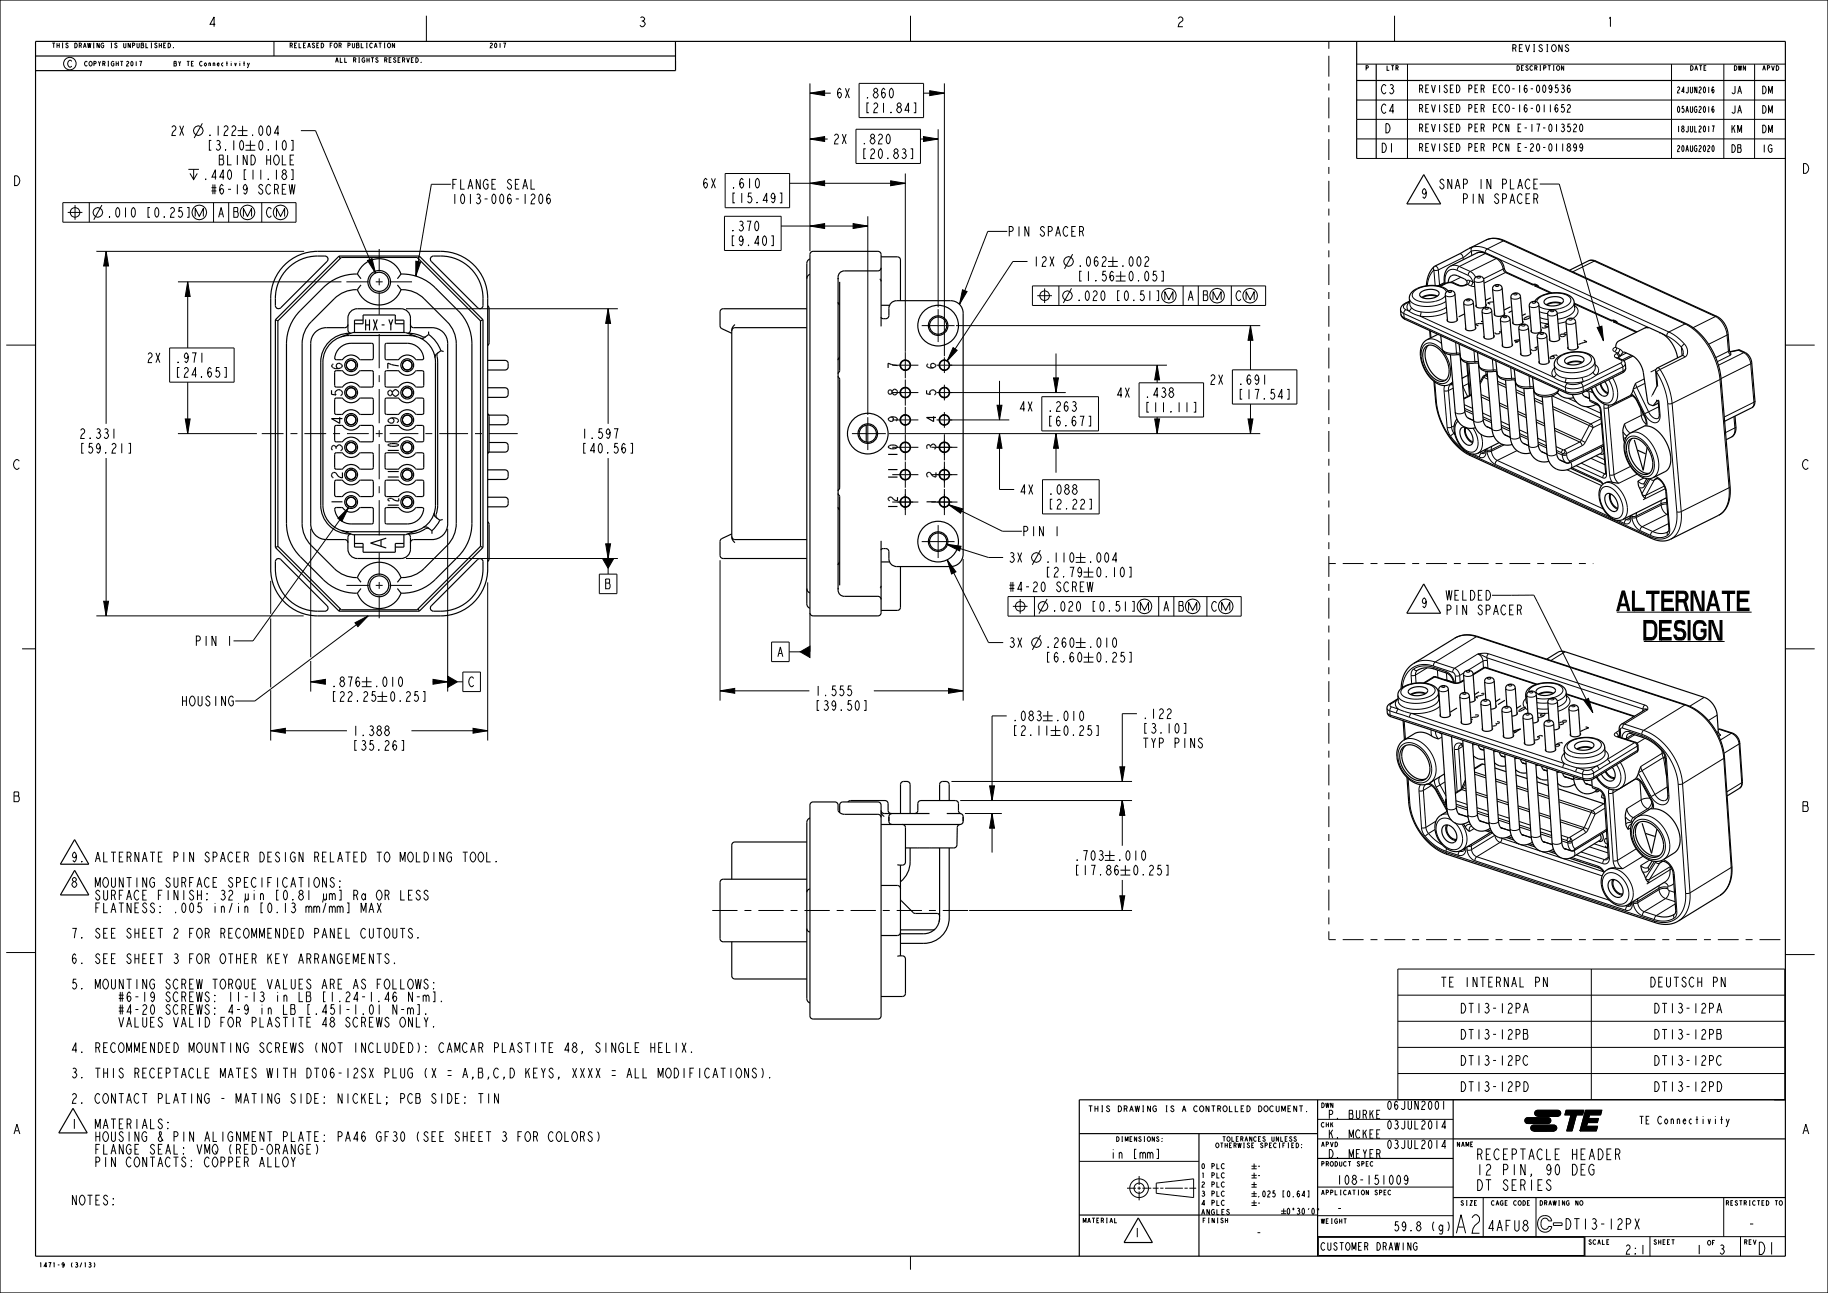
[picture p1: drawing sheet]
<svg xmlns="http://www.w3.org/2000/svg" width="594mm" height="420mm" viewBox="0 0 594 420" stroke-linecap="round" stroke-linejoin="round" font-family="sans-serif">
<defs><g id="words">
<g font-size="8.3">
<text x="525" y="198.4">ALTERNATE</text>
<text x="532.4" y="207.9">DESIGN</text>
</g>
<text font-size="7.8" x="472.3" y="400.6">A2</text>
<text font-size="5.2" x="570.9" y="407.5">D1</text>
<g font-size="4.6">
<text x="479.5" y="376.7">RECEPTACLE HEADER</text>
<text x="479.5" y="381.7">12 PIN, 90 DEG</text>
<text x="479.5" y="386.7">DT SERIES</text>
<text x="483.1" y="399.9">4AFU8</text>
<text x="508.2" y="399.3">DT13-12PX</text>
<text x="567.8" y="399.3">-</text>
</g>
<g font-size="4.1">
<text x="67.5" y="8.7">4</text>
<text x="207.2" y="8.7">3</text>
<text x="382.1" y="8.7">2</text>
<text x="521.8" y="8.7">1</text>
<text x="271.5" y="31.8">6X</text>
<text x="280.7" y="31.8">.860</text>
<text x="280.7" y="36.6">[21.84]</text>
<text x="55.2" y="44">2X</text>
<text x="67.1" y="44">.122</text>
<text x="80.9" y="44">.004</text>
<text x="270.5" y="46.7">2X</text>
<text x="279.7" y="46.7">.820</text>
<text x="67.1" y="48.8">[3.10</text>
<text x="70.8" y="53.6">BLIND HOLE</text>
<text x="83.5" y="48.8">0.10]</text>
<text x="279.7" y="51.5">[20.83]</text>
<text x="585.3" y="56.3">D</text>
<text x="4" y="60.3">D</text>
<text x="68.2" y="63.1">#6-19 SCREW</text>
<text x="146.5" y="61.4">FLANGE SEAL</text>
<text x="228" y="61.1">6X</text>
<text x="237.2" y="61.1">.610</text>
<text x="237.2" y="65.9">[15.49]</text>
<text x="461.5" y="64.4">9</text>
<text x="467.3" y="61.4">SNAP IN PLACE</text>
<text x="146.5" y="66.2">1013-006-1206</text>
<text x="474.9" y="66.1">PIN SPACER</text>
<text x="237" y="75">.370</text>
<text x="327.3" y="76.8">PIN SPACER</text>
<text x="237" y="79.8">[9.40]</text>
<text x="349.9" y="86.5">.062</text>
<text x="363.7" y="86.5">.002</text>
<text x="349.9" y="91.3">[1.56</text>
<text x="366.3" y="91.3">0.05]</text>
<text x="47.5" y="117.8">2X</text>
<text x="56.7" y="117.8">.971</text>
<text x="56.7" y="122.5">[24.65]</text>
<text x="392.8" y="124.9">2X</text>
<text x="402.1" y="124.9">.691</text>
<text x="362.5" y="129.1">4X</text>
<text x="371.7" y="129.1">.438</text>
<text x="402.1" y="129.7">[17.54]</text>
<text x="330.9" y="133.6">4X</text>
<text x="340.1" y="133.6">.263</text>
<text x="371.7" y="133.9">[11.11</text>
<text x="387" y="133.9">]</text>
<text x="25.6" y="142.4">2.331</text>
<text x="188.7" y="142.4">1.597</text>
<text x="340.1" y="138.4">[6.67]</text>
<text x="25.6" y="147.2">[59.21]</text>
<text x="188.7" y="147.2">[40.56]</text>
<text x="4" y="152.5">C</text>
<text x="585.3" y="152.5">C</text>
<text x="331.1" y="160.6">4X</text>
<text x="340.3" y="160.6">.088</text>
<text x="340.3" y="165.3">[2.22]</text>
<text x="332.1" y="174.1">PIN 1</text>
<text x="339.4" y="182.7">.110</text>
<text x="353.3" y="182.7">.004</text>
<text x="196.3" y="191.2">B</text>
<text x="339.4" y="187.4">[2.79</text>
<text x="355.8" y="187.4">0.10]</text>
<text x="327.5" y="192.2">#4-20 SCREW</text>
<text x="461.5" y="197.4">9</text>
<text x="469.6" y="194.9">WELDED</text>
<text x="469.6" y="199.7">PIN SPACER</text>
<text x="63.2" y="209.8">PIN 1</text>
<text x="252.3" y="213.3">A</text>
<text x="339.4" y="210.3">.260</text>
<text x="339.4" y="215.1">[6.60</text>
<text x="353.3" y="210.3">.010</text>
<text x="355.8" y="215.1">0.25]</text>
<text x="107.4" y="223.1">.876</text>
<text x="107.4" y="227.8">[22.25</text>
<text x="121.3" y="223.1">.010</text>
<text x="126.3" y="227.8">0.25]</text>
<text x="152" y="223.1">C</text>
<text x="264.6" y="226">1.555</text>
<text x="58.7" y="229.3">HOUSING</text>
<text x="264.6" y="230.8">[39.50]</text>
<text x="371" y="233.4">.122</text>
<text x="114.3" y="239">1.388</text>
<text x="328.7" y="234.1">.083</text>
<text x="328.7" y="238.9">[2.11</text>
<text x="342.6" y="234.1">.010</text>
<text x="345.1" y="238.9">0.25]</text>
<text x="371" y="238.2">[3.10]</text>
<text x="114.3" y="243.7">[35.26]</text>
<text x="371" y="242.9">TYP PINS</text>
<text x="4" y="260.4">B</text>
<text x="585.3" y="263.6">B</text>
<text x="22.9" y="280">9. ALTERNATE PIN SPACER DESIGN RELATED TO MOLDING TOOL.</text>
<text x="348.9" y="279.5">.703</text>
<text x="362.7" y="279.5">.010</text>
<text x="348.9" y="284.2">[17.86</text>
<text x="367.8" y="284.2">0.25]</text>
<text x="22.9" y="288.2">8</text>
<text x="30.3" y="288.2">MOUNTING SURFACE SPECIFICATIONS:</text>
<text x="30.3" y="292.4">SURFACE FINISH: 32 µin [0.81 µm] Ra OR LESS</text>
<text x="30.3" y="296.5">FLATNESS: .005 in/in [0.13 mm/mm] MAX</text>
<text x="22.9" y="304.7">7. SEE SHEET 2 FOR RECOMMENDED PANEL CUTOUTS.</text>
<text x="22.9" y="313">6. SEE SHEET 3 FOR OTHER KEY ARRANGEMENTS.</text>
<text x="22.9" y="321.2">5. MOUNTING SCREW TORQUE VALUES ARE AS FOLLOWS:</text>
<text x="468.3" y="320.6">TE INTERNAL PN</text>
<text x="536.1" y="320.6">DEUTSCH PN</text>
<text x="37.8" y="325.4">#6-19 SCREWS: 11-13 in LB [1.24-1.46 N-m].</text>
<text x="37.8" y="329.5">#4-20 SCREWS: 4-9 in LB [.451-1.01 N-m].</text>
<text x="474.5" y="329.1">DT13-12PA</text>
<text x="537.4" y="329.1">DT13-12PA</text>
<text x="37.8" y="333.6">VALUES VALID FOR PLASTITE 48 SCREWS ONLY.</text>
<text x="22.9" y="341.9">4. RECOMMENDED MOUNTING SCREWS (NOT INCLUDED): CAMCAR PLASTITE 48, SINGLE HELIX.</text>
<text x="474.5" y="337.6">DT13-12PB</text>
<text x="537.4" y="337.6">DT13-12PB</text>
<text x="474.5" y="346.1">DT13-12PC</text>
<text x="537.4" y="346.1">DT13-12PC</text>
<text x="22.9" y="350.1">3. THIS RECEPTACLE MATES WITH DT06-12SX PLUG (X = A,B,C,D KEYS, XXXX = ALL</text>
<text x="213.4" y="350.1">MODIFICATIONS).</text>
<text x="22.9" y="358.4">2. CONTACT PLATING - MATING SIDE: NICKEL; PCB SIDE: TIN</text>
<text x="474.5" y="354.5">DT13-12PD</text>
<text x="537.4" y="354.5">DT13-12PD</text>
<text x="4" y="368.4">A</text>
<text x="22.9" y="366.6">1</text>
<text x="30.3" y="366.6">MATERIALS:</text>
<text x="30.3" y="370.8">HOUSING &amp; PIN ALIGNMENT PLATE: PA46 GF30 (SEE SHEET 3 FOR COLORS)</text>
<text x="585.3" y="368.4">A</text>
<text x="30.3" y="374.9">FLANGE SEAL: VMQ (RED-ORANGE)</text>
<text x="30.3" y="379">PIN CONTACTS: COPPER ALLOY</text>
<text x="22.9" y="391.4">NOTES:</text>
</g>
<g font-size="3.9">
<text x="448.6" y="30.5">C3</text>
<text x="448.6" y="36.8">C4</text>
<text x="449.8" y="43.2">D</text>
<text x="448.6" y="49.5">D1</text>
<text x="360.5" y="376.3">in [mm]</text>
<text x="434.1" y="384.8">108-151009</text>
<text x="434.1" y="394">-</text>
<text x="368.4" y="401.9">1</text>
<text x="407.9" y="401.9">-</text>
<text x="452.6" y="399.8">59.8 (g)</text>
<text x="527.9" y="407.4">2:1</text>
<text x="551" y="407.4">1</text>
<text x="558.4" y="407.4">3</text>
</g>
<g font-size="3.6">
<text x="431.4" y="363.4">P. BURKE</text>
<text x="450.4" y="360.4">06JUN2001</text>
<text x="431.4" y="369.7">K. MCKEE</text>
<text x="450.4" y="366.7">03JUL2014</text>
<text x="431.4" y="376.1">D. MEYER</text>
<text x="450.4" y="373.1">03JUL2014</text>
</g>
<g font-size="3.3">
<text x="460.8" y="30.1">REVISED PER ECO-16-009536</text>
<text x="562.3" y="30.4">JA</text>
<text x="572.3" y="30.4">DM</text>
<text x="460.8" y="36.4">REVISED PER ECO-16-011652</text>
<text x="562.3" y="36.8">JA</text>
<text x="572.3" y="36.8">DM</text>
<text x="460.8" y="42.8">REVISED PER PCN E-17-013520</text>
<text x="562.3" y="43.1">KM</text>
<text x="572.3" y="43.1">DM</text>
<text x="460.8" y="49.1">REVISED PER PCN E-20-011899</text>
<text x="562.3" y="49.5">DB</text>
<text x="572.3" y="49.5">IG</text>
<text x="532.4" y="365.1">TE Connectivity</text>
<text x="429" y="406.1">CUSTOMER DRAWING</text>
</g>
<g font-size="2.9">
<text x="491" y="16.8">REVISIONS</text>
<text x="21.7" y="21.8">C</text>
</g>
<g font-size="2.6">
<text x="544.7" y="30.2">24JUN2016</text>
<text x="544.7" y="36.5">05AUG2016</text>
<text x="544.7" y="42.9">18JUL2017</text>
<text x="544.7" y="49.2">20AUG2020</text>
<text x="408.3" y="379.8">-</text>
<text x="408.3" y="382.9">-</text>
<text x="408.3" y="388.8">.025 [0.64]</text>
<text x="408.3" y="391.8">-</text>
<text x="417.9" y="394.5">0°30'0&quot;</text>
</g>
<g font-size="2.5">
<text x="354.3" y="361.1">THIS</text>
<text x="363.6" y="361.1">DRAWING</text>
<text x="378.4" y="361.1">IS</text>
<text x="384" y="361.1">A</text>
<text x="387.7" y="361.1">CONTROLLED</text>
<text x="408.1" y="361.1">DOCUMENT.</text>
</g>
<g font-size="2.2">
<text x="390.2" y="379.7">0</text>
<text x="390.2" y="382.6">1</text>
<text x="393.3" y="379.7">PLC</text>
<text x="393.3" y="382.6">PLC</text>
<text x="390.2" y="385.6">2</text>
<text x="390.2" y="388.6">3</text>
<text x="393.3" y="385.6">PLC</text>
<text x="393.3" y="388.6">PLC</text>
<text x="390.2" y="391.6">4</text>
<text x="390.2" y="394.6">ANGLES</text>
<text x="393.3" y="391.6">PLC</text>
</g>
<g font-size="2">
<text x="16.7" y="15.5">THIS</text>
<text x="23.8" y="15.5">DRAWING</text>
<text x="35" y="15.5">IS</text>
<text x="39.2" y="15.5">UNPUBLISHED.</text>
<text x="93.9" y="15.5">RELEASED</text>
<text x="106.6" y="15.5">FOR</text>
<text x="112.2" y="15.5">PUBLICATION</text>
<text x="158.9" y="15.5">2017</text>
<text x="27.3" y="21.4">COPYRIGHT 2017</text>
<text x="56.3" y="21.4">BY TE Connectivity</text>
<text x="108.8" y="20.3">ALL</text>
<text x="114.4" y="20.3">RIGHTS</text>
<text x="124.3" y="20.3">RESERVED.</text>
<text x="443.5" y="22.9">P</text>
<text x="450.4" y="22.9">LTR</text>
<text x="492.6" y="22.9">DESCRIPTION</text>
<text x="549" y="22.9">DATE</text>
<text x="563.2" y="22.9">DWN</text>
<text x="572.5" y="22.9">APVD</text>
<text x="429.2" y="359.8">DWN</text>
<text x="362.5" y="370.8">DIMENSIONS:</text>
<text x="397" y="370.7">TOLERANCES</text>
<text x="412.5" y="370.7">UNLESS</text>
<text x="429.2" y="366.1">CHK</text>
<text x="394.8" y="372.8">OTHERWISE</text>
<text x="408.9" y="372.8">SPECIFIED:</text>
<text x="429.2" y="372.5">APVD</text>
<text x="473.2" y="372.5">NAME</text>
<text x="429.2" y="378.8">PRODUCT</text>
<text x="440.4" y="378.8">SPEC</text>
<text x="429.2" y="388.1">APPLICATION</text>
<text x="446" y="388.1">SPEC</text>
<text x="474.4" y="391.5">SIZE</text>
<text x="484.4" y="391.5">CAGE</text>
<text x="491.5" y="391.5">CODE</text>
<text x="500.1" y="391.5">DRAWING</text>
<text x="511.4" y="391.5">NO</text>
<text x="560.6" y="391.5">RESTRICTED</text>
<text x="576.1" y="391.5">TO</text>
<text x="351.7" y="397.2">MATERIAL</text>
<text x="390.6" y="397.2">FINISH</text>
<text x="429.2" y="397.4">WEIGHT</text>
<text x="516" y="404.2">SCALE</text>
<text x="537.2" y="404.2">SHEET</text>
<text x="554.7" y="404.4">OF</text>
<text x="566.6" y="404.2">REV</text>
<text x="12.5" y="411.6">1471-9</text>
<text x="22.4" y="411.6">(3/13)</text>
</g>
</g></defs>
<g fill="none" stroke="#000" stroke-width=".32">
<path d="M56.4 15.5h.1M89 13.4v4.8M138.6 5.1v8.3M295.9 5.1v8.3M453.2 5.1v8.3M440.8 38.8h139.3M440.8 32.5h139.4M440.8 20.8h139.4M457.4 20.8v30.7M509.3 34.4l.4-.5 .6 .5v.4l-.9 1-.1 .6h1M543.1 20.8v30.7M560.1 20.8v30.7"/>
<path d="M570.1 20.8v30.7M440.8 45.1h139.3M440.8 51.5h139.3M513.5 40.5l.3-.2a1.69 1.69 0 0 1 0 2.5 1.77 1.77 0 0 1-.3-2.3zM514.3 47.5l-.1 .4-.4 .2-.4-.2a.98 .98 0 0 1 .4-1.3 1.69 1.69 0 0 1 0 2.5l-.4-.4M482.8 78l.6-.3a6.7 6.7 0 0 1 5.1 .5M482.8 78h.1M488.5 78.2l-5.2 2.7M488.5 78.2l59 27M489 78.2h-.5M456.7 98.5h.3M457 98.5l-.7 .5-.3 .6 .2 .6 .6 .4"/>
<path d="M458 98.1h.1M458 98.1l-.8 1.4 .5 1.5M458 98.1l-1 .4M458 97h.1M458 97l.4 .9 1 .8 1.4 .5 2 .3 3.8-.3 1.7-.5 1.5-.8M458.1 98l-.1 .1M458.1 98.9l.5 1M458.6 99.9a1.14 1.14 0 0 1-.9 1.1M458.6 99.9a4.7 4.7 0 0 0 3.2 1.4M465.9 87.7a7.6 7.6 0 0 0-2.1 5.1M465.9 87.7l.5 5.1M466 86.6l-.2 .5 .1 .6"/>
<path d="M466.2 86.5l.7 .2 .5 1M467.4 87.7h-1.5M467.4 87.7l.5 5.2M469.3 90.7l.2 .4M469.5 91.1l.1 1h.4M470 92.1l-2 .9M470 99.8l-1.6 .9-2.2 .6-2.2 .2-2.2-.2M470 94.9l-.5-.8-.8-.6-2.6-.6-3 .1-2.8 1a1.87 1.87 0 0 0-1.4 2 1.87 1.87 0 0 0 1.7 1.7l2.4 .5 2.8-.2 2.4-.8 1.5-1.1M470.6 94.7l.7-.2 .4 .2-.7 .3zM471.4 86.4a3.3 3.3 0 0 1 2.8 .2M472.1 92l-1.1-.2-1 .3M472.1 92l1.5 .7"/>
<path d="M472.6 92h-.5M472.8 95.5l-.4 .6-1.1 .3-1.2-.1-.4-.5M472.8 95.5h.1M473.5 87.8l-1.4-.3-1.3 .4a3.6 3.6 0 0 0-1.3 3.2M473.5 87.8l3.6 1.6M474.1 92.7h-.5M474.2 86.6l-.5 .5-.2 .7M474.2 86.6l3.6 1.6M474.3 82.4l.7 .3 .4 1M474.7 90.1l-3.3 1.6M475.4 83.7l-8 4M475.4 83.7l.1 .7"/>
<path d="M476.1 92.6h.4M476.5 92.4h.4M476.5 92.6l-1.5 .3-1.4-.2M476.6 97.4l.6-.2 .5 .3-.7 .2zM476.9 92.4l-.4 .2M476.9 92.4l1 .4M477.1 89.4a3.1 3.1 0 0 1 1.5 2.2M477.5 91.1l-.5-.1-.4 .3M477.5 91.1l-.1 .8-.5 .5M477.5 91.1l1.1 .5M477.8 88.2l.9 .7 .8 1.2M477.8 88.2l-.6 .5-.1 .7"/>
<path d="M477.9 92.8l1.3 .3M478.1 81.6l-2.7 2.1M478.1 81.6l.1 1.4M478.5 80.3l.8-.2a7.3 7.3 0 0 1 4 .8M478.5 80.3l-1.1 .4M478.5 80.3a1.01 1.01 0 0 0-.4 1.3M478.6 91.6l.5 .1M478.6 91.6l-.2 .7-.5 .5M478.7 98.2l-.3 .6-1.1 .3-1.2-.1-.5-.5M478.7 98.2h.1M479 91.1h.1M479.8 82.2a3.3 3.3 0 0 1 2.8 .2"/>
<path d="M480 90l.6-.2 .5 .3-.7 .2zM482.1 90.8l-.4 .6-1.1 .3-1.1-.1-.5-.5M482.6 82.4l-8.4 4.2M482.6 82.4l3.6 1.6M483.1 82.3l-.5 .1M483.3 80.9l-.5 .5-.2 .7a6.4 6.4 0 0 0-4.5-.5M483.3 80.9l59 26.9M485 93.8h.1M486 92.7l.6-.1 .4 .2-.7 .3zM486.2 84l.3 .2a4.9 4.9 0 0 1 1.9 3.2M486.2 84l-8.4 4.2M486.7 84h-.5"/>
<path d="M486.9 84.1l48.9 22.4M488.1 93.6l-.5 .6-1 .2-1.1-.1-.5-.5M488.4 87.4l.8 1.1M488.4 87.4l-6.3 3.2M488.8 87l-.4 .4M489.2 88.5l-7 3.5M489.2 88.5l8.9 4.1M489.7 88.5h-.5M491 96.6h.1M491.9 95.5l.7-.2 .4 .2-.7 .3zM494.1 96.3l-.4 .5-1.2 .4-1.1-.2-.4-.4M496.9 99.3h.1"/>
<path d="M497.9 98.2l.6-.2 .5 .2-.7 .3zM498.1 92.4h.1M498.1 92.4v.2M498.1 92.3v.1M498.4 92.4h-.2M498.4 92.4l-.3 .2M498.4 92.4h.1M498.5 92.4l-.4 .2M498.5 92.4l.5 .3M498.7 92.9h.5M498.7 92.9l5.1 2.3M499 92.4h-.5"/>
<path d="M499 92.7l.2 .1M499 92.7l-.3 .2M499.2 92.8l.7 .4M499.2 92.8l-.5 .1M499.2 92.8v.1M499.2 92.9l.5 .2M499.3 98a5.5 5.5 0 0 1 5.3-2.8h1.2a4.4 4.4 0 0 1 4.6 2v.3a4.9 4.9 0 0 1-4.6 2.9h-3.3l-2.4-.9M499.5 92.6l-.5 .1M499.9 93.2h.1M500 99l-.3 .6-1.2 .3-1.1-.1-.5-.5M511.5 98.2l-.1 .8-.5 .7-1.9 1.3-3 .8-.3 .5-.9 .3-1.3-.1-.6-.5M511.6 98.8l12.1 5.5"/>
<path d="M511.6 99.2a2.32 2.32 0 0 1 1.1 2.3 2.32 2.32 0 0 1-1.6 1.9M516.1 84.7l1-.1 .9 .2M518 84.8l-6.9 3.5M518 84.8l39.4 18M518.5 84.8h-.5M2 112.1h9.6M131.9 100.3h68.9M197.6 100.3l.8 4.7h-1.6zM197.6 100.3v37.4M455.1 100.7l.3 .6 .8 .5M455.1 100.7h.1M455.2 102h.1"/>
<path d="M455.2 102l.3 .7 .8 .5M456.2 101.8l.1 1.4M456.2 101.8l52.5 24M456.3 103.2l.3 .5M456.3 103.2l52.5 24M456.8 100.6l-.5 .5-.1 .7M456.8 100.6l.9 .4M457.7 101l1.7 .9 2 .8M461.4 102.7l43.4 19.8M461.8 101.3l-.4 1.4M462.8 112.1l.1-.1a3.6 3.6 0 0 1 4.8 .9l1.8 2 1.3 2.7a5.8 5.8 0 0 1-.6 6.5l-1.1 .5-1.1-.1a10 10 0 0 1-5.8-11.5zM463.7 110.3l1.1-.2 1.1 .1 2.5 1.4"/>
<path d="M464.8 107.5l.2 2.2M468.6 113.2a4 4 0 0 0 4.7 1.5M470.1 101.4l-1.9 .8-2.2 .5-2.4 .2-2.2-.2M473 111.2l.3 3.5M473.3 114.7l1.2 .2M473.3 114.7v.5M474.6 115.9a4 4 0 0 0 4.7 1.5M476.8 117.9l.9 10.5M479 114l.3 3.4M479.3 117.4l-.1 .6M479.3 117.4l1.1 .2M480.5 118.6a4 4 0 0 0 4.7 1.6"/>
<path d="M482.6 100.1l.6-.2 .4 .3-.7 .3zM484.7 101l-.4 .5-1.1 .3-1.1-.1-.5-.5M484.7 101h.1M484.9 116.7l.3 3.5M488.5 102.9l.7-.2 .4 .2-.7 .3zM490.7 103.7l-.4 .5-1.1 .4-1.2-.2-.4-.4M490.7 103.7h.1M490.9 119.4l.3 3.5M494.5 105.6l.6-.2 .5 .2-.7 .3zM496.6 106.4l-.3 .6-1.1 .3-1.2-.1-.5-.5M496.6 106.4h.1M500.2 101.2l2.7 .7"/>
<path d="M500.4 103.2l2.6 .6M500.5 108.3l.6-.2 .4 .3-.7 .3zM500.5 104.7l2.7 .5M502.6 109.2l-.4 .5-1 .3-1.2-.1-.5-.5M502.6 109.2h.1M502.9 102h.1M503.9 100.9l.6-.2 .4 .3-.7 .3zM505.1 118.5h.1M505.1 119.5l-.8 1.5 .1 .8 .4 .7M506.6 116.1l1.1-.7 1.5-.6 3.3-.4a4.4 4.4 0 0 1 4.6 2v.3a4.8 4.8 0 0 1-4.6 2.9l-2.4 .1-2.1-.4a1.89 1.89 0 0 1-1.7-2.8zM508.9 104.7h.1M508.9 104.5l-2.6 .6"/>
<path d="M509.9 103.6l.6-.1 .4 .2-.7 .3zM511.7 100.1l-.4 1.2-1 1-1.8 .9-2.3 .5M512 104.5l-.4 .5-1.2 .4-1-.2-.5-.5M518.2 117.4l-.4 1.2-1.2 1.1-2.1 .8-2.6 .5h-2.4l-2.4-.5-1.4-.8-.6-1.2M518.3 118.4l.5 .4a1.99 1.99 0 0 1-.1 3.1M518.4 119.3l-.2 .8-.5 .7M523.6 104.1h.1M523.6 104.1l.1 .2M523.9 104.1h-.2M523.9 104.1l-.2 .2M523.9 104.1h.2M524.1 104.1l-.4 .2"/>
<path d="M524.1 104.1l.5 .3M524.2 104.6h.6M524.2 104.6l7.5 3.3M524.6 104.1h-.5M524.6 104.4l.2 .1M524.6 104.4l-.4 .2M524.6 114.2l1 .5M524.8 112.8l.2 .1M524.8 112.8l.2-.1 .3 .2M524.8 112.8l-.7 .8 .5 .6M524.8 104.5l.7 .4M524.8 104.5l-.6 .1"/>
<path d="M524.8 104.5v.1M524.8 104.6l.5 .2M525.1 104.3l-.5 .1M525.1 116.2l1.6 .7M525.3 114.9l.5 .4 .2 .8M525.3 114.9l-.7 .7 .5 .6M525.3 112.9l-.2 .8-.5 .5M525.3 112.9l1 .5M525.6 116.2h.1M525.6 116.2h-.5M525.6 114.7l.7 .9 .1 .3-.4 .2M525.6 114.7l-.3 .2"/>
<path d="M526 116.1l-.2 .2M526 116.1v.3M526.3 113.4l1.1 1.1M526.3 113.4l-.2 .7-.5 .6M526.6 118l.5 .4 .2 .8M526.6 118l-7.9 3.9M526.7 116.9l.4 .5-.5 .6M527.3 119.2l-12.9 6.4M527.3 119.2l.1 1.3M528.1 118.2l-.2 .5-.6 .5M528.3 119.5l-.2 .5-.7 .5M528.5 114.7l-2 .9"/>
<path d="M530.1 115.4l-2.9 1.5h-.5M534.5 106.5l1.1 .1M538.1 120l-1.7 .8M538.6 119.5l.4 .1 .4 .4M539.7 108.2h-.5M540 108.4l1.6 .7M541.6 109.1a15 15 0 0 1 4.8 3.7M542.3 107.8a16 16 0 0 1 5.1 4M542.3 107.8l-.5 .6-.2 .7M546.4 112.8l.6 1.7M546.4 112.8l.2 2.7M546.6 115.5l.4 .1 .5 .4"/>
<path d="M547.4 111.8a2.73 2.73 0 0 1 .1 4.2M547.4 111.8l-1 1M547.5 116l-8.1 4M547.5 105.2a23.5 23.5 0 0 1 11.4 18.1M547.5 105.2l-5.2 2.6M548 105.2h-.5M557.4 102.8l1.4 1 1.1 1.3 .9 1.8 .4 1.9M557.4 102.8l-7.3 3.6M557.9 102.8h-.5M561.2 108.8l-6 3M561.2 108.8l.4 5.3M561.5 108.4l-.3 .4"/>
<path d="M561.6 114.1l.3 .7 .5 .5-4.4 2.2M561.6 114.1l-4.1 2.1M562 113.7l-.4 .4M564.8 113.7l.1 .1M564.9 113.8l1.7 .7M564.9 113.8l-2.7 .6M565.4 113.7l-.5 .1M566.6 114.5l.5 .4a5 5 0 0 1 1.8 3.3M566.6 114.5l-8.2 4.1M567.1 114.5h-.5M568.9 118.2l-9.7 4.8M568.9 118.2l1 12.4"/>
<path d="M569.2 117.8l-.3 .4M580.2 112.1h9.5M466.2 124l.6 6.5M466.5 130.2l.3 .3M466.8 130.5a21.9 21.9 0 0 0 10.6 16.9M469.2 126.9l1 11.9M469.5 125.2l-.3 1.7M470.2 138.8l.4 1.5 .7 1.4M470.7 126.9h-1.5M470.7 126.9l1 11.9M471.4 125l-.6 .6-.1 1.3M471.7 138.8l.8 2"/>
<path d="M471.7 138.8h-1.5M471.7 124.5l.4 .2M472 123.9l-1 1M472.2 126.1l-1.5 .8M472.5 138.3l-.8 .5M473.8 136.8l-.7 .9a7.8 7.8 0 0 0 4.7 9.2l1.4-.3a4.3 4.3 0 0 0 .6-5.2l-1.2-2.3M475.5 122.7l-.4 .4M475.8 131.4l2.7 1.3M475.9 132.7l2.7 1.2M476 133.3l2.7 1.3M476 133.6l-.4 .5-1.1 .3-1.1-.1-.5-.5M477.1 135.8l1.7 .8"/>
<path d="M477.2 124.6l-1.9 .9 1.6 3.3M478.1 128.4l-2.5 1.2M481.3 128.2l2.7 1.2M481.3 129l2.7 1.2M481.8 134.2l2.7 1.2M481.8 122.5l.3 .1M481.9 135.4l2.7 1.2M481.9 136l2.7 1.3M481.9 136.3l-.3 .5-1.1 .3-1.2-.1-.5-.5M482.1 122.6l-1.1 2.1M482.1 122.6l1.3 .6M482.3 122h.3"/>
<path d="M482.3 122h.1M482.6 122l-.5 .6M482.6 122l.8 .4M482.8 120.6l.1 1.1M483 138.5l1.8 .8M483.3 121.7l-.7 .3M485.2 120.2v.5M485.2 120.2l1.2 .1M486.5 121.4a4 4 0 0 0 4.7 1.5M486.6 123.9l2.7 1.2M486.7 124.7l2.7 1.2M487.2 130.9l2.7 1.2"/>
<path d="M487.3 131.7l2.7 1.2M487.7 136.9l2.7 1.2M487.8 138.1l2.7 1.2M487.9 138.8l2.7 1.2M487.9 139l-.4 .6-1 .3-1.2-.2-.5-.4M491.2 122.9v.5M491.2 122.9l1.2 .1M492.5 124.1a4 4 0 0 0 4.7 1.5M492.6 126.6l2.7 1.2M492.7 127.4l2.7 1.2M493.2 133.6l2.7 1.3M493.3 134.4l2.7 1.2"/>
<path d="M493.7 139.6l2.7 1.2M496.9 122.1l.3 3.5M497.2 125.6l-.1 .5M497.2 125.6l1.1 .2M498.6 129.3l2.7 1.3M498.6 130.1l2.7 1.2M499.2 136.4l2.7 1.2M499.2 137.1l2.7 1.3M504.3 128.6l16 7.2M504.5 132l12.4 5.7M504.6 132.8l11.8 5.4M504.8 122.5l1.6 1 2.1 .7"/>
<path d="M505.1 139.1l8.7 4M505.2 139.9l8.1 3.7M505.2 120.4l.5 1M505.7 121.4a1.14 1.14 0 0 1-.9 1.1M505.7 121.4a4.7 4.7 0 0 0 3.1 1.4M505.9 127.7l.5 .2M506.5 126.5l-.5 .7-1 .6-2.8 .6-2.6-.4-.8-.5-.4-.7M508.5 124.2l.8 .4M508.7 125.8l.1 1.4M508.8 127.2l.3 .5M508.8 122.8l-.3 1.4M509.3 124.6l-.5 .5-.1 .7"/>
<path d="M509.5 129.4l2.9 1.3M513.6 124.4l.5 .5 .3 .7M513.6 124.4l-2.2 .5-2.1-.3M514.1 122.6l.5 1.3M514.1 122.6a13.4 13.4 0 0 1-5.3 .2M514.4 125.6l-2.9 .7-2.8-.5M514.4 125.6l.1 1.3M514.5 126.9l-2.9 .7-2.8-.4M514.5 126.9l-.2 .6M514.6 123.9a15.4 15.4 0 0 1-6.1 .3M514.6 123.9l-1 .5M514.9 128.8l1.6 .7"/>
<path d="M515.4 127l.9 .4M515.5 132.1l4.6 2.1M515.8 126.8l1.5 .7M516.4 138.2l1.3 .7M516.4 138.2l-2.6 4.9M516.5 129.9l2.3 1M516.9 137.7l.5 .5 .3 .7M516.9 137.7l-.5 .5M517.3 127.5l.3 .1M517.4 127l-.1 .5M517.7 138.9l-2.6 4.8M517.7 120.8l.3 .7 .7 .4"/>
<path d="M517.7 120.8l-1.5 1.1-2.1 .7M518.6 131.3l-.2 .2M518.7 121.9l-1.9 1.1-2.2 .9M518.8 130.9l1 1 .5 1.4M518.8 130.9l.3 .6M520 133l.3 .3M520.3 136l-3.4 1.7M520.3 133.3l1.7 20.8M520.4 137.6l-2.7 1.3M521.2 132.5l1.8 21.7M521.3 131.3l-.1 1.2M522.6 132.4l-1.4 .1"/>
<path d="M522.6 132.4l1.9 21.8M522.7 131.6l-.1 .8M522.7 123.3a6.1 6.1 0 0 1 .6 7.2 3.3 3.3 0 0 1-4.4-1.4l-1.7-3M524 122.7a7.5 7.5 0 0 1 1 7.9l-.8 .7M527.4 120.5l-.2 .6M527.4 120.5l-12.9 6.4M530.1 128l1.1 .9 .9 1.3M530.4 128.6l-7.8 3.8M530.7 126.6l3.7 7.8M531.9 125.8l-1.2 .6M531.9 125.8l3.8 8M532.1 130.2v.1"/>
<path d="M532.1 130.3h-.2M532.1 130.3l2.5 5.2M533.2 132.8l.1 2.1M533.3 134.9l-5.4 2.8a3.7 3.7 0 0 0 1.9 3M533.3 134.9a4.1 4.1 0 0 0 1.6 2.9M534 134.7l-.7 .2M534.3 123.1l-2.8 1.4 .4 1.3M534.4 134.4l1.5 2.1 1.8 .8 .8-.1 .6-.5 .3-2M534.5 124.5l-2.6 1.3M534.6 135.5l.5 1.5v1.4M534.6 135.5l-.1 .1M534.7 138.2h.1"/>
<path d="M535.7 133.8l1.5 1.8 .8 .4 .8-.1M535.7 133.8l-1.3 .6M538 120.5l.3 .3M538.3 120.8a23.3 23.3 0 0 1 3.6 10.3M538.3 120.8l.4 4.7M539 132.1l-3.3 1.7M539 130.1l.4 4.6M539.2 134.4l.2 .3M539.4 120a25 25 0 0 1 3.9 11M539.4 120l-1.1 .8M541.9 131.1l3 35.1M543.3 131l-1.4 .1"/>
<path d="M543.3 131l3 35.2M558.9 123.3l-15.6 7.7M558.9 123.3l3 35.1M559.2 122.9l-.3 .4M563.4 135.3l.3 3.7M563.7 139l-.2 1.9-.9 1.1M563.7 139l-3 1.5M564.1 138.6l-.4 .4M569.9 130.6l-.1 1.2-.6 .6M569.9 130.6l-9.6 4.9M570.3 130.3l-.4 .3M197.6 148.8v32.6"/>
<path d="M471.3 141.7l1.9 2.2 2.1 1.8M472.5 140.8l.3 .4M472.5 140.8l-1.2 .9M472.7 140.7l-.2 .1M477.4 147.4l.3 .5M477.4 147.4l59 27M478.6 147.5l2.1 1M480.8 146.9l.6 .3M481.2 141l.5 2v2l-.5 1.3-1 .9M481.4 147.2l.9 .1M481.4 147.2l-.5 .6-.2 .7M482.3 147.3h.1"/>
<path d="M482.6 146.6l-1.2 .6M482.6 146.2l.3 .3M482.8 146h.1M482.8 145.9v.1M482.8 146l.1 .5M482.9 146.5v.6a1.42 1.42 0 0 1-2.2 1.4M483.1 145.8l.1 .4M483.2 146.2v.4M483.2 146.6l.9 2.5 .8 1.1 .9 .6M484.6 146.1l-1.4 .1M484.6 146.1v.5M484.6 146.6l.7 1.8 1.2 1.2"/>
<path d="M484.6 146.6h-1.4M484.8 144.9l-.2 1.2M485.8 150.8l37.3 17.1M486.5 149.6l-.5 .5-.2 .7M486.5 149.6l34.5 15.7M488.2 144.3l-3.6 1.8M488.8 144.5l-4.2 2.1M489 141.2l1.8 .9M493 146.4l-6.5 3.2M493.8 140.8l2.7 1.3M493.9 141.5l2.7 1.2M493.9 141.7l-.4 .6-1.1 .3-1.1-.1-.5-.5"/>
<path d="M495 144l2.7 1.3 1.4-.1 .7-.7M497.2 147.1l.2 .1M499.7 142.3l2.7 1.3M499.8 143.6l2.7 1.2M499.8 144.2l2.7 1.3M500.9 146.7l1.8 .8M503.2 149.9h.2M505.6 145.1l2.3 1M505.7 146.3l1.7 .8M505.8 147l1.8 .8M505.8 147.2l-.4 .5-1 .4-1.2-.2-.5-.4M506.9 149.4l2 1"/>
<path d="M507.4 147.1l.2 .3M507.6 147.4v.4M507.6 147.8a3.3 3.3 0 0 0 1.3 2.6M507.9 146.1l-.5 1M508.3 146.1h-.4M508.3 146.1l.5 .5 .2 .7M508.3 146.1l.2 .3-.1 .5-.8 .5M508.9 150.4h.1M509 147.3l-1.4 .1M509 147.3l.1 .4M509.1 147.7a2.67 2.67 0 0 0 1 2.1M509.1 147.7l-1.5 .1"/>
<path d="M509.2 152.6l11.3 5.1M510.1 149.8l-.5 .5-.6 .1M510.1 149.8l-.2 .6M510.4 150.1l.3 1.3-.3 .7M510.8 151.9l9 4.1M512.2 151.3l8.6 3.9M513.3 143.6l.5 .5 .3 .7M513.3 143.6l-5 2.5M513.8 150.4l7.7 3.6M513.8 143.1l-.5 .5M513.8 143.1l1.3 .6M514.1 144.8l-5.1 2.5"/>
<path d="M515.1 143.7l-1 1.1M516.9 148.9l4.6 2.1M518.6 148l2.8 1.3M519.8 156l1.1 1.3M519.8 156l.3 .6M520.7 158.5l1.3-.5 1.7 .6 1.6 1.5 1.4 2.2a4.8 4.8 0 0 1-.4 5.8l-.1 .1a3.6 3.6 0 0 1-4.3-1.9l-.6-.8a6.1 6.1 0 0 1-.7-6.8zM521 144.4l-10.9 5.4M521.4 156.9l1.6-.2 1.6 .8 1.7 1.5 1.4 2.1 .9 2.3 .2 2.5-.4 1.7-1.1 1.2M521.5 154h.3M521.5 154l.3-.2 .2 .3M521.5 154l-.5 .5-.2 .7M522 154.1l-.3 1-.9 .1"/>
<path d="M523 154.2l.8 2.4M524.5 154.2h-1.5M527.3 140.2l1.4 1.5M528.4 142.2l-.9 .3M529 142.3l1.1-.6h1.2a10 10 0 0 1 5.8 11.6l-1.2 1.3-1.7 .2a10 10 0 0 1-5.8-11.6zM529.8 151.5l-5.3 2.7M529.9 140.6a5.3 5.3 0 0 1 5.9 2.4l1.5 2.2 1 2.2a6.7 6.7 0 0 1-.7 7.5l-.4 .3M532 154l-6 3a4.1 4.1 0 0 1-1.5-2.8M534.2 155.2l-1.8 1.1a1.52 1.52 0 0 0 1.8 .8M534.3 157l.1 .8M534.4 157.8a1.3 1.3 0 0 1-1.7 .5M535.7 155.5l-1.3 2.3"/>
<path d="M536.2 155.6l.7 .4 .7-.1M536.2 155.6l-2.7 4.8M536.3 155.4l-.1 .2M537.6 155.9l-2.8 5M537.8 154.8a6 6 0 0 1 3.8 5.2M538.1 155.4l-.5 .5M538.5 155.5l-.9 .4M540.8 157.9l-6 3M541.1 158.8l-6.5 3.2M541.3 159.7l.3 .3M541.6 160l1 11.9M561.9 158.4a8.9 8.9 0 0 1-3 8.7l-.5 .3"/>
<path d="M561.9 158.4l-15.6 7.8M562.2 158l-.3 .4M101 171.8v41.7M145.5 171.8v52.8M196.8 176.7h1.6l-.8 4.7zM525.6 169l2.2 1M527.9 168.5l.6 .3M528.5 168.8h.9M528.5 168.8l-.5 .5-.2 .7M529.4 168.8h.1M529.7 168.2l-1.2 .6M529.7 167.7l.2 .3"/>
<path d="M529.8 167.5h.1M529.9 167.5h.1M529.9 167.5v.5M529.9 168v.7a1.42 1.42 0 0 1-2.1 1.3M530.2 167.3v.4M530.2 167.7l.1 .4M530.3 168.1l.9 2.6 .8 1 .9 .7M531.7 167.6l-1.5 .1M531.7 167.6v.5M531.7 168.1l.7 1.8 1.2 1.2M531.7 168.1h-1.4M531.9 166.5l-.2 1.1"/>
<path d="M532.9 172.4l3.4 1.5M533.6 160.6l.6 .3h.6M533.6 171.1l-.5 .5-.2 .8M533.6 171.1l3.4 1.6M534.6 162l-.7 .3M534.8 160.9l-.2 1.1M536.4 174.4l.3 .5M537 172.7l-.5 .5-.2 .7M537 172.7h.1a5.4 5.4 0 0 0 4.6 .2M539.7 163.6l.1 .5M539.7 163.6l-8 4M539.8 164.1l.6 1.8 1.3 1.2"/>
<path d="M539.8 164.1l-8.1 4M539.9 162.4l-.2 1.2M541.1 161.9h.4M541.5 161.7l-.3 .1M541.6 163.3l-1.9 .3M541.6 163.7l-1.8 .4M541.7 167.1l.2 .1M541.7 167.1l-8.1 4M541.9 173.9l-.1 .1a5.6 5.6 0 0 1-5.5-.1M541.9 166.9l-.2 .2M542.1 172.7l-.4 .5 .2 .7M542.2 170.1l-5.2 2.6"/>
<path d="M542.3 171.6l.3 .3M542.6 171.9a2.12 2.12 0 0 1-.7 2M544.9 166.2a8.3 8.3 0 0 1-2.8 8.2 5.9 5.9 0 0 1-5.7 0M546.3 166.2a8.9 8.9 0 0 1-3 8.7l-.4 .2M546.3 166.2h-1.4M131.9 181.4h68.9M194.7 186.5h5.8v6.3h-5.8zM195.8 181.4h3.6l-1.8 3.2zM197.6 184.6v1.9M263.2 199v12.7M7.2 210.8h4.4M101 214.7v9.9"/>
<path d="M119.1 219.9v3.2M145.5 219.6l3.1 1.9-3.1 1.8zM150.4 218.3h5.7v6.3h-5.7zM250.7 208.6h5.7v6.3h-5.7zM256.4 211.7h3.6M260 211.7l3.2-1.8v3.7zM458.5 219.4l.2 2.7M459.4 217.3a2.22 2.22 0 0 0-.9 2.1M459.4 217.3a.92 .92 0 0 0 1.2 .4M460 219.3l-1.5 .1M460 219.3l.1 2.6M460.6 217.7l-.5 .7-.1 .9"/>
<path d="M460.6 217.7h.1M463.7 217l-3.7 2.3M465.8 216.3a7.3 7.3 0 0 0-10.1 7M465.8 216.3l6.2 2.1M465.8 216.8a7.5 7.5 0 0 0-6.4 .5M465.8 216.8l.3 .6M465.8 216.8l3.9 1.3M466.2 219.9h-.5M466.2 219.9l-3.3 2M466.2 219.9l5.9 1.9M466.4 215l-.5 .6-.1 .7M466.4 215a8.3 8.3 0 0 0-7.1 .5"/>
<path d="M466.4 215l6.2 2.1M466.6 219.8l-.4 .1M467.1 217.7l.1 2.4M469.7 218.1a4.9 4.9 0 0 1 2.9 3.7M469.7 218.1l.4 .5 .1 2.3M472 218.4l.6 .4 .3 .7M472.6 217.1l1.2 .9 .5 1.4M472.6 217.1l-.4 .5-.2 .8M472.7 207.3h.1M472.9 219.5l.1 2.4M474.3 219.4l.1 2.2h.5M474.3 219.4l-1.4 .1"/>
<path d="M475.7 218.6l-1.4 .8M476.6 218l.6-.1 .4 .2-.7 .3-.3-.2zM478.7 218.9l-.4 .5-1.1 .3-1.1-.1-.5-.5M478.7 218.9h.1M479.8 206.8a8.3 8.3 0 0 0-7.1 .5M479.8 206.8l-13.4 8.2M479.8 206.8l67.7 22.2M480.1 206.7l-.3 .1M480.2 212.4l1.1 .9 .6 1.4M480.2 212.4l2.9 1.3M480.2 212.4l-7.6 4.7M481.9 214.7l.1 2.2h.5"/>
<path d="M481.9 214.7l-4.9 3M482.5 216.9l-3.8 2.3M482.5 216.9l16.6 5.4M482.9 216.8l-.4 .1M483.1 213.7l.2 .9M483.1 213.7l50.8 16.6M483.3 214.6l-1.4 .1M483.3 214.6l.2 2.4M483.7 212.4l-1.5-.2-2 .2M483.7 212.4l-.4 .5-.2 .8M483.7 212.4l50.8 16.6M508.6 211.7l-4.7 2.9"/>
<path d="M580.2 210.8h9.5M101 221.5l4.7-.8v1.6zM101 221.5h4.8M117.6 221.5h3.1M117.6 223.1h3.1M122.6 226.2h3.2M122.6 227.8h3.2M124.2 224.6v3.2M140.6 221.5h4.9M140.7 220.7l4.8 .8-4.8 .8zM148.6 221.5h1.8M450.7 230.1l.3 .5 .6 .3"/>
<path d="M450.8 231.4l.2 .5 .7 .4M451.6 230.9l.1 1.4M451.6 230.9l2.2 .7M451.7 232.3l.3 .5M451.7 232.3l62.6 20.5M452 228.6l-.4 .6 .6 .4M452 228.6l-.5 .1M452.2 229.6l-.4 .6-.2 .7M452.2 229.6l2.2 .7M453.8 227.5l-.5 .1M453.8 227.5l-.4 1.5 1 1.3M453.8 227.5l-1.8 1.1"/>
<path d="M453.8 231.6l4.2 1.4M454.3 227.1l-.5 .4M454.4 230.3l4.2 1.4M454.4 230.3l-.4 .6-.2 .7M455.7 223.7a9.2 9.2 0 0 1 10.3-.4 1.83 1.83 0 0 1-1.3 2.8l-2.8 .9-3 .1a3.7 3.7 0 0 1-3.7-2l.1-.8zM456.3 234.2l.4 5.9M458 233l49.8 16.3M458.6 231.7l-.4 .6-.2 .7M458.6 231.7l49.8 16.3M465.1 237.1l.1 2M466.5 237.6a3.5 3.5 0 0 0 1 2.5l1-.7M467.4 225l-.4 1.2-1.4 1-2.2 .9-2.4 .4-2.4-.1-2.2-.5-1.5-.8-.7-1.2"/>
<path d="M467.5 224.1h.1M467.5 226.1l.1 .1M467.5 226.9l-.4 1.2-1.3 1.1-2.3 .8-2.4 .4-2.3-.1-2.3-.5-1.5-.8-.6-1.2M467.9 229.4a12.6 12.6 0 0 1-9.3 2.3M468.5 223l.7-.2 .3 .2-.7 .3-.3-.1zM469.4 220.8l.8 .1M470.2 220.9v.1M470.2 220.9l2.1 .7M470.6 223.9l-.4 .5-1.1 .3-1.1-.2-.5-.4M472.1 221.8l.3 .1M472.4 221.9h.1M472.4 221.8h-.3"/>
<path d="M474.3 226.3h.1M474.9 221.6l-1.2 .3h-1.3M475.4 225.2l.6-.1 .4 .2-.7 .3-.4-.2zM475.7 221.1l-.8 .5M477.5 226.1l-.5 .5-1.1 .3-1.1-.1-.5-.5M481.2 228.6h.1M482.2 227.5l.6-.2 .4 .2-.7 .3-.3-.1zM483.4 220.3l.7-.2 .4 .2-.8 .3-.3-.1zM484.3 228.3l-.4 .6-1.1 .3-1.1-.2-.5-.4M485.5 221.1l-.4 .6-1.1 .3-1.1-.2-.5-.4M485.5 221.1h.1M488 230.8h.1"/>
<path d="M489.1 229.7l.6-.2 .4 .3-.7 .2-.4-.1zM490.3 222.5l.6-.2 .4 .3-.7 .2-.4-.1zM491.2 230.6l-.5 .5-1.1 .3-1.1-.1-.5-.5M492.4 223.4l-.5 .5-1 .3-1.2-.1-.4-.5M492.4 223.4h.1M494.9 233h.1M495.8 225.8l.3 .9M495.8 226.9a2.09 2.09 0 0 0-.8 2 2.09 2.09 0 0 0 1.4 1.7M495.9 227.7l.4 .9M495.9 232l.6-.2 .4 .2-.7 .3-.3-.1zM496.7 224.7l.3-.8 .8-.8 2.9-1 3.5-.2 1.6 .4 1.3 .6 .7 1-.2 1.1-1.3 1-2.1 .8M497.1 224.7l.7-.1 .3 .2-.7 .3-.3-.1z"/>
<path d="M498 232.8l-.4 .6-1.1 .3-1.1-.2-.5-.5M499.2 225.6l-.4 .6-1.1 .3-1.1-.2-.5-.5M499.2 225.6h.1M499.3 226.8l2.2 .2 2.4-.2M499.4 228.2l3.6 .1M499.5 230.2l3.6 .1M499.6 231.6l3.6 .1M501.7 235.3h.1M502.7 234.2l.7-.2 .4 .3-.7 .2-.4-.1zM504 227l.6-.2 .4 .3-.7 .2-.4-.1zM504.8 235.1l-.4 .5-1.1 .3-1.1-.1-.5-.5M506.1 227.9h.1"/>
<path d="M506.1 227.9l-.5 .5-1 .3-1.2-.1-.5-.5M508.9 224.9l-.1 .8-.6 .7-2.2 1.3M509 225.6l21.9 7.2M509 226l1.1 1.3-.2 1.4-1.3 1.3-2.3 1M509.1 226.8l-.2 .8-.5 .7-2.2 1.3M510.8 229.2l.6-.1 .4 .2-.7 .3-.3-.1zM512.9 230.1l-.4 .6-1.1 .2-1.1-.1-.5-.5M512.9 230.1h.1M525 238l-.4 .7 .7 .6M525 238l.6 .4 .3 .7M525.3 239.3l5.9 1.9M525.7 239.2l-.4 .1"/>
<path d="M525.8 239.2h-.1M525.9 239.1l-.1 .1M525.9 239.1v.2M526.1 236.8l.4 .3M526.2 237.3l-1.2 .7M526.3 238.9l-.4 .2M526.5 237.1l.2 2.5M526.9 235.3h.1M527.2 236.5a.54 .54 0 0 0-.7 .6M527.2 236.5l6.3 2M527.8 235.2l-.9 .1M527.8 235.2l-.4 .5-.2 .8"/>
<path d="M527.8 235.2l6.3 2M528.5 239.8l-.5 .2M528.5 239.8v.4M529.1 238.3l-.4 .6-.2 .9M529.6 237.7h-.1a1.85 1.85 0 0 0-2.4 2M529.6 237.7l.3 .6M529.6 237.7l3.9 1.3M530.7 238.5l-2.2 1.3M531.2 238.7l-2.5 1.5M533.5 238.5a19.4 19.4 0 0 1 11.8 16.2M533.5 239a15.7 15.7 0 0 1 6.8 4.8M533.5 239l.4 .6"/>
<path d="M533.9 230.3l-.1 .7M533.9 230.3l1.5 .2M534.1 237.2a20.7 20.7 0 0 1 12.6 17.4M534.1 237.2l-.5 .6-.1 .7M534.5 230.6h.1M534.5 229l.8 .6 .1 .9M534.5 229l-.5 .6-.1 .7M534.5 239.8l-2.6 1.6M535.4 230.5l-.9 .1M535.4 230.5l-7.6 4.7M547.5 229a20.7 20.7 0 0 1 12.6 17.4M547.5 229l-13.4 8.2"/>
<path d="M547.8 228.9l-.3 .1M553.8 226.5l-4.8 2.9M558 232.3l-2.9 1.8M558.3 237.6l-.5 .3M558.5 236.9l4.1 1.3M559.2 238.8l-.7 .4M562.6 238.2l.9 .5 .9 .9 .7 2.1M562.6 238.2l-3.6 2.2M562.9 238.1l-.3 .1M455.4 242.2a4.7 4.7 0 0 1 6.5 .9 8.2 8.2 0 0 1 2.6 9.7l-.3 .4a4.5 4.5 0 0 1-6.4-.5 8.4 8.4 0 0 1-3-9.7zM456.1 240.4a6.3 6.3 0 0 1 7.6 2.4 9 9 0 0 1 2 10.5l-1.1 1M457.6 252.9l.5 7.9"/>
<path d="M461.1 256.9l.8 12M461.6 254.9l-.4 .9-.1 1.1M462.5 256.8l-1.4 .1M462.5 256.8l.8 11.9M463.3 254.8a1.99 1.99 0 0 0-.8 2M464.5 254.4l1.3 1 1.1 1.4M464.6 254.3h.1M465.1 255.1l-2.6 1.7M466.1 253.4l.6 2.3M466.7 255.7l2.8 5.1M466.9 256.8l-.2 .1M466.9 256.8l3.3 6"/>
<path d="M467.9 255l-1.2 .7M467.9 255l1.9 3.5M468 252.2l-.5 1.2 .4 1.6M469.5 254l-1.6 1M469.9 259.5v.8M472.6 243.4l.9 13.8M474 243.2l-1.4 .2M474 243.2l.9 13M474.5 242l-.4 .5-.1 .7M474.7 241.5v-.1a1.62 1.62 0 0 0-2.1 2M474.7 241.5l.4 .5M474.7 241.5l.7 .2"/>
<path d="M475 256.5h-.4M475 256.5l-2.1 1.3M475 256.5l1.4 .4M475 255.9h.5M475.4 242.4l-1.4 .8M475.5 255.9l-.5 .6M475.5 255.9l.9 .3M476.2 254.2l-.7 1.7M479.1 250.8l3.7 1.2M479.2 251.5l3.6 1.2M479.4 241.8l-.9 .1M479.6 257.3l3.6 1.2"/>
<path d="M479.6 258l3.7 1.2M481 243.3l1.2 .4M481.8 248.2l-2.7 1.7M486 253l3.6 1.2M486 253.7l3.7 1.2M486.3 244l-.9 .2M486.4 259.5l3.7 1.2M487.8 245.5l1.3 .4M492.8 255.3l3.7 1.2M492.9 256l3.6 1.2M493.1 246.3l-.9 .1M494.7 247.8l1.2 .4"/>
<path d="M499.7 257.5l3.6 1.2M499.7 258.2l3.7 1.2M499.9 248.5l-.8 .2M501.5 250l1.3 .4M506.5 259.8l11 3.5M506.8 250.8l-.9 .1M507.8 249.3l4.2 1.4M508.3 244.7l-.3 .3a1.93 1.93 0 0 0 .4 3M508.4 252.2l3 1M508.4 248l4.2 1.4M508.4 248l-.4 .6-.2 .7M509.8 241.4a9.2 9.2 0 0 1 10.2-.4 1.83 1.83 0 0 1-1.3 2.8l-2.8 .9-2.9 .1a3.7 3.7 0 0 1-3.8-2l.1-.8z"/>
<path d="M511.3 252.5l.8 .6 1.5-.1M511.7 254.6l-.2 .2M512 250.7l2.2 .7M512.6 249.4l-.4 .6-.2 .7M512.6 249.4l2.2 .7M514.2 251.4l.1 1.4M514.3 252.8l.4 .6M514.8 250.1l-.4 .6-.2 .7M515.2 254.5l2.1 .7M517 249.9l-1.1 .3-1.1-.1M517 249.9l.5 .5 .3 .7M517.4 255.4l1.7 .6"/>
<path d="M517.8 251.1l-1.7 .5-1.9-.2M517.8 251.1l.1 1.3M517.9 252.4l-.2 .7M517.9 252.4l-1.7 .6-1.9-.2M518.7 256.3l-.4 .8M518.8 252.4l-.3 .2M518.8 248.8l.6 .5 .2 .7M518.8 248.8a15.9 15.9 0 0 1-6.2 .6M518.8 248.8l-1.8 1.1M519.1 256l.4 .2a4.3 4.3 0 0 1 2.2 3.3M519.1 256l.4 .6M519.6 250l-1.8 1.1"/>
<path d="M521.3 259.2l.4 .3M521.4 242.7l-.4 1.2-1.4 1.1-2.2 .8-2.4 .4-2.4-.1-2.2-.5-1.5-.8-.6-1.2M521.5 243.8l1.1 1.4v.7l-.3 .8M521.6 244.6l-.5 1.2-1.3 1.1-2.3 .8-2.3 .4h-2.4l-2.3-.6-1.5-.8-.6-1.2M521.7 259.5l1.3 19.1M522.3 246.7l-3.5 2.1M522.3 246.7l.5 .4 .3 .7M522.7 257.7l1.5 21.9M522.9 256.2l-.2 1.5M523.1 247.8l-3.5 2.2M524.1 257.5l-1.4 .2M524.1 257.5l1.5 22"/>
<path d="M524.3 256.5l-.2 1M525.3 248.4a5.4 5.4 0 0 1 .4 6.9l-.8 .5a5.4 5.4 0 0 1-6-3.5M526.5 247.6a6.5 6.5 0 0 1 .6 8l-.6 .4M531.2 241.2l.5 .5 .3 .7M531.2 241.2l-8.9 5.5M531.3 253.1l-7.2 4.4M531.5 241.1l-.3 .1M531.5 241.1h.1M531.7 252.6a4.6 4.6 0 0 1 2.3 2.1M532 242.4l-8.9 5.4M532 242.4l.1 1.3M532.1 243.7l-.2 .6"/>
<path d="M532.1 243.7l-14.2 8.7M532.2 242l-.2 .4M532.3 243.4l-.2 .3M532.4 251.1l4.1 7.6M532.9 253.8l.4 6M533.3 259.8l-4.7 2.9 .7 1.7 1.4 1.2M533.3 259.8l.7 1.8 1.4 1.1M533.6 250.3l-1.2 .6M533.6 250.3l4.2 7.7M534 254.7l-.3 .1M534 254.7l2.7 5.1M536.2 259.3h-1.6l-1.3 .5"/>
<path d="M536.7 259.8a4.1 4.1 0 0 1 .5 2.9M536.7 259.8l-.2 .1M537.8 258l.8 1.1 .9 .7 1.1 .3 .8-.2M537.8 258l-1.3 .7M540 243.9l.1 .8M540.1 244.7l.4 1.4M540.1 244.7l-6.9 4.3 .4 1.3M540.3 243.8l.8 1.4 .4 1.4M540.3 243.8l-.1 .3M540.5 244.5l-.4 .2M540.5 246.1l-6.9 4.2M540.5 246.1l.1 .1"/>
<path d="M540.6 246.2l.9 5.9M541 245.9l-.4 .3M541.1 245.9h.1M541 245.7l-.5 .4M541.1 246.2h-.5M541.1 246.3l.4 .3M541.5 246.6l.8 12M541.8 255.6l-4 2.4M542 258.3l.3 .3M542.3 258.6l-.1 1.1-.4 .9-.6 .6-.9 .2-1-.2-1.1-.5-1.7-2M545.3 254.7l2.4 35.5M546.7 254.6l-1.4 .1"/>
<path d="M546.7 254.6l2.5 35.4M560.1 246.4l-13.4 8.2M560.1 246.4l2.4 35.4M560.4 246l-.3 .4M565.1 241.7l-4.9 3M565.1 241.7l.9 12.6M565.3 241.3l-.2 .4M566 254.3l-.2 1-.6 .8M566 254.3l-4.9 2.9M566.2 253.9l-.2 .4M161.2 279.7l.1 .3zM457.7 260.4v.1"/>
<path d="M457.7 260.5l.4 .3M458.1 260.8a19.4 19.4 0 0 0 11.8 16.2M461.9 268.9l.4 1.4 .8 1.4M463.1 271.7l.1 .1a15.6 15.6 0 0 0 6.7 4.7M463.3 268.7l.3 1.1 .6 .9M463.3 268.7l-1.4 .2M464.2 270.7a15.7 15.7 0 0 0 4.5 3.8M464.2 270.7l-1.1 1M466.3 269.4l-2.1 1.3M466.6 266.7l-3.3 2M468.1 264.9h.1M469.5 260.8l.4 .6"/>
<path d="M469.7 260.1l.3 .3M469.8 260.6h.1M469.8 260.6l-.3 .2M469.8 260.6l.2 .2M469.9 276.5l3.9 1.3M469.9 260.3l.1 .1M469.9 277l.3 .5M469.9 277l67.7 22.2M470.1 275.6l-.2 .9M470.2 263.4v.2M470.5 264.5l-1.2-.1-1.2 .5M471.7 266.4l-1.6-.6-1.5 .1-1.2 .7-.6 1.3a7 7 0 0 0 5.9 8.1l1.4-.5a5.6 5.6 0 0 0-.7-7.6l-.6-.6"/>
<path d="M473.1 260.1l3.6 1.2M473.2 261.2l3.6 1.2M473.2 261.9l3.7 1.2M473.2 262.2l-.4 .6-1.1 .2-1.1-.1-.5-.5M474 264.4l3.1 1M474.3 276.5h.1M474.4 276.5l-.5 .5-.1 .8M474.9 276.2l-.5 .3M475 267.7a6.5 6.5 0 0 1 .6 7.9l-.5 .5M475.6 276.4l-1.2 .1M475.6 276.4h.1M476.1 275.4l.2 .1"/>
<path d="M476.3 275.3v.2M476.3 275.5v.1a1.88 1.88 0 0 1-2.5 2.2M476.7 275.1v1M476.7 276.1l.9 2.2 .8 .8 .9 .5M477.4 266.7l-.3 .3M477.9 267.8a1.46 1.46 0 0 0-1.8 .9M477.9 268.4a1.45 1.45 0 0 0-.4 1.7l1.5-1M478.1 274.8l-1.2 .2M478.1 274.8l.1 1.2M478.1 274.2v.6M478.2 276l.5 1.4 1.2 .9M478.2 276l-1.5 .1"/>
<path d="M479.3 279.6l48.9 16M479.9 278.3l-.5 .5-.1 .8M479.9 278.3l43.1 14.2M479.9 262.3l3.7 1.2M480 263.5l3.7 1.2M480.1 264.2l3.6 1.2M480.1 264.5l-.4 .5-1.1 .3-1.1-.1-.5-.5M480.8 266.6l3.1 1M483.3 269.6l1.4 .4M484.2 269l-.2 .2M484.9 270.6l-6.8 4.2M486.5 260.2l3.6 1.2"/>
<path d="M486.8 264.6l3.6 1.2M486.9 265.7l3.6 1.2M486.9 266.4l3.6 1.2M486.9 266.7l-.4 .5-1.1 .3-1.1-.1-.5-.5M487.4 273.6l-1.1-.9-.5-1.4-7.6 4.7M487.4 273.6l33.2 10.9M487.4 273.6l-7.5 4.7M487.7 268.8l3.1 1.1M487.7 272.2l.3 .1M488 272.3l-.1 .8-.5 .5M488 272.3l5.7 1.9M490.1 271.8l1.4 .5"/>
<path d="M491.1 271.2l-.3 .3M493.3 261.8l3.6 1.2M493.3 262.5l3.7 1.2M493.6 266.8l3.7 1.2M493.7 268l3.6 1.2M493.7 268.6l3.7 1.2M493.8 269l-.5 .5-1 .3-1.2-.2-.4-.4M494.1 274.3l6.4 2.1M494.5 271.1l3.1 1M497 274l1.4 .5M497.9 273.4l-.2 .3M500.1 264l3.7 1.2"/>
<path d="M500.2 264.7l3.6 1.2M500.5 269.1l3.6 1.2M500.5 270.2l3.7 1.2M500.6 270.9l3.6 1.2M500.6 271.2l-.4 .5-1.1 .3-1.1-.1-.5-.5M500.9 276.6l6.5 2.1M501.4 273.3l3 1M503.8 276.3l1.4 .4M504.8 275.7l-.3 .2M506.6 260.5l10.4 3.4M507 266.3l7.8 2.5M507 267l7.3 2.4"/>
<path d="M507.3 271.3l2.3 .8M507.4 272.5l1.8 .6M507.4 273.1l2 .7M507.5 273.4l-.5 .6-1 .3-1.2-.2-.5-.4M507.8 278.8l13.1 4.3M508.2 275.6l2.3 .7M509.2 273.1l.2 .2M509.4 273.3v.5M509.4 273.8a3.5 3.5 0 0 0 1.1 2.5M509.6 272.1l-.4 1M510 272l-.4 .1M510 272l.6 .5 .2 .7"/>
<path d="M510 272l.3 .4v.5l-.4 .4h-.5M510.5 276.3l.2 .1M510.7 276.4h.1M510.7 278.5l8.5 2.8M510.8 273.2l-1.4 .1M510.8 273.2l.1 .5M510.9 273.7l.3 1.2 .6 .8M510.9 273.7l-1.5 .1M511.5 276.3l.3 1.1-.4 .8M511.8 275.7l-.3 .6M511.8 275.7l-.6 .6h-.7M512.2 277.7l8.6 2.8"/>
<path d="M513.7 276.7l7.7 2.5M514.3 269.4l.6 .4 .3 .7M514.3 269.4l-4.3 2.6M514.8 268.8l-.5 .6M514.8 268.8l1.3 .6M515.2 270.5l-4.4 2.7M516.1 269.4l-.9 1.1M516.5 275.1l6 1.9M517 263.9l1.3 .6M517 263.9l-2.2 4.9M517.5 263.3l-.5 .6M517.5 263.3l.5 .5 .3 .7"/>
<path d="M518 274.1l4.4 1.4M518.3 264.5l-2.2 4.9M521.2 261.1l-3.7 2.2M521.4 279.2l-.5 .6-.1 .7M521.5 262.5l-3.2 2M522 269.4l-10.2 6.3M522.3 279.2h-.9M522.3 279.2h.1M522.6 278.5l-1.2 .7M522.6 278.3l.4 .3M523 278.6l-.1 .6a1.54 1.54 0 0 1-2.1 1.3M524.2 279.6l.2 1.2 .6 1.2"/>
<path d="M525.6 279.5l-1.4 .1M528.1 265.3l1 1 1.1 .6M529.7 267.9l-.5 .6-.1 .9 .8-.5M530.2 266.9l.4 .1M530.2 267.3a1.85 1.85 0 0 0-1.9 .3M530.2 267.3v.3M530.2 267.3l.2 .1M530.7 265.6l-.4 .5-.1 .8M530.7 265.6l.8 .2M531.3 267.1a4.7 4.7 0 0 1 6.6 .9 8.2 8.2 0 0 1 2.6 9.6l-.3 .5a4.5 4.5 0 0 1-6.5-.5 8.4 8.4 0 0 1-2.9-9.7zM531.7 275.7l-6.1 3.8M532.1 265.3a6.3 6.3 0 0 1 7.6 2.4 9 9 0 0 1 1.9 10.5l-1 1"/>
<path d="M533.9 278.1l-6.6 4.1-.2-.1a3.6 3.6 0 0 1-1.5-2.6M535.4 262.7l.6 .2M535.4 262.7l-4.7 2.9M536 279.4l-2.9 1.8 1.2 .7 1.1-.1M536.6 262.6h.1M536.8 260.5l-.6 1.3-.8 .9M537.6 279.8l-1.7 2.7M538.2 279.8l-.2 .3M539.8 279.9l-.5 .5M539.8 279.9h.1M540.3 279.8l-1 .6M540.4 279.3h.1a5.7 5.7 0 0 1 3.6 4.8"/>
<path d="M540.6 279.2h.1M110.4 288l.1 .2zM110.4 286.1l.1 .3zM122.6 293.3l1.3 3.2M123.9 293.3l-1.3 3.2M139.1 289.7l-.5-.5a.73 .73 0 0 0-.8 .8l.5 .5a.94 .94 0 0 1 .8 .9 .94 .94 0 0 1-.8 1l-.6-.8M519.2 281.3a3.9 3.9 0 0 1 2.1 2M519.2 281.3l.4 .6M521.6 284.2l.1-.1a3.9 3.9 0 0 1 5.4 1.2 5.9 5.9 0 0 1 1.2 7.8l-.6 .4a5.3 5.3 0 0 1-6.2-3.4 5.1 5.1 0 0 1 .1-5.9zM522.2 282.6l.9-.4a7.5 7.5 0 0 1 7.3 6.1l.3 1.3a4.2 4.2 0 0 1-1.6 4.2M522.2 282.6h.1M528.3 294.2l.5 .1"/>
<path d="M528.8 294.3l-.4 .6-.2 .7M529.1 293.8h.1M529.7 294.3h-.9M529.7 294.3h.1M530 293.6l-1.2 .7M530 293.4l.4 .3M530.3 293l.1 .7M530.4 293.7v.6a1.54 1.54 0 0 1-2.2 1.3M530.7 292.8v.1M530.7 292.9v.5M530.7 293.4a4.8 4.8 0 0 0 3 4M532.1 292.8l-1.4 .1"/>
<path d="M532.1 292.8l.1 .4M532.2 293.2l.6 1.8 1.5 1.1M532.2 293.2l-1.5 .2M532.3 291.8l-.2 1M533.7 297.4l3.9 1.3M534.3 296.1l-.5 .6-.1 .7M534.3 296.1l3.9 1.3M534.8 285.5l.6 .2 .6-.1M535.6 281.6l.3 .9M535.7 286.8l-.6 .4M535.9 282.5a1.75 1.75 0 0 1-2.1 .7M536 285.6l-.3 1.2"/>
<path d="M537.6 299.2l.4 .5M538 280.1l.6 .4 .7-.1M538 280.1l-3.3 5.1M538.2 297.4l-.4 .6-.2 .7M539.1 288.5v.5M539.1 288.5l-7 4.3M539.1 289l.7 1.8 1.4 1.1M539.1 289l-6.9 4.2M539.2 287.6l-.1 .9M539.3 280.4l-3.3 5.2M540.7 286.7a1.76 1.76 0 0 1 1.4 1.2M541.2 291.9l3.1 1"/>
<path d="M541.2 291.9l-6.9 4.2M541.9 288.2a3.9 3.9 0 0 0-2.8 .3M541.9 288.2l.1 .5M542 288.7l.4 .6M542 288.7a3.9 3.9 0 0 0-2.9 .3M542.1 287.9l-.2 .3M542.4 289.3v.3a2.86 2.86 0 0 1-1.2 2.3M542.4 289.3l1.7 .5M542.7 282.5l.2-1-6.9 4.1M542.7 282.5l-.4 2.4-1.3 1.6M542.7 282.5l-7 4.3M543.3 282.3l-.6 .2"/>
<path d="M543.7 283.8l.4 .3M543.9 287l-1.8 .9M544 298.2a7.5 7.5 0 0 1-6.4 .5M544.1 284.1l.8 12M544.1 297l-.3 .5 .2 .7M544.4 293.6l-6.2 3.8M544.5 295.8l.4 .3M544.9 296.1a2.22 2.22 0 0 1-.9 2.1M547.7 290.2a8.2 8.2 0 0 1-4.8 9.1 8.3 8.3 0 0 1-5.3-.1M549.2 290a9.5 9.5 0 0 1-3.8 9.2M549.2 290l-1.5 .2M562.5 281.8a9.5 9.5 0 0 1-3.7 9.1"/>
<path d="M562.5 281.8l-13.3 8.2M562.8 281.5l-.3 .3M2 309.4h9.6M128.1 312.7l.2 .3zM135.8 304.5l.1 .2zM140.8 319.1l.2 .3zM580.2 310.1h9.5M138.3 329.2l.2 .3zM140.8 321l.2 .2zM140.8 333.4l.2 .2zM143.4 325.1l.1 .3zM221.6 338.7l1.3 3.2"/>
<path d="M222.9 338.7l-1.3 3.2M162 355.2v3.2l-1.3-3.2v3.2M206.4 347v3.1h1.3M208.9 347v3.1h1.3M224.7 341.6l.1 .3zM102.7 371.7a2.82 2.82 0 0 1 0 3.2M192.4 368.1l-.4-.5a.73 .73 0 0 0-.8 .8l.4 .5a.94 .94 0 0 1 .8 1 .94 .94 0 0 1-.8 .9l-.6-.8M194.2 367.6a2.82 2.82 0 0 1 0 3.2M350.7 377.2h38.8M406.7 378.8h1.7M406.7 379.7h1.7M407.5 378v1.7"/>
<path d="M428.1 369.9h44.1M428.1 363.6h44.1M495.8 363.3l.6-.3h6.6a.95 .95 0 0 1 .9 .9 .95 .95 0 0 1-.8 1l-6.7 .1a.95 .95 0 0 1-.8-.6 .95 .95 0 0 1 .2-1.1zM496.4 365l6.7-.1zM497.7 365.7l.7-.2h6.5a.95 .95 0 0 1 1 .8 .95 .95 0 0 1-.9 1l-6.6 .1a.95 .95 0 0 1-.9-.6 .95 .95 0 0 1 .2-1.1zM498.4 367.4l6.6-.1zM499 360.9l.6-.3h6.6a.95 .95 0 0 1 .9 .9 .95 .95 0 0 1-.8 1h-6.7a.95 .95 0 0 1-.8-.5 .95 .95 0 0 1 .2-1.1zM499.6 362.5h6.7zM503.1 364.9l-6.7 .1a.95 .95 0 0 1-.9-1 .95 .95 0 0 1 .9-1h6.6a.95 .95 0 0 1 .9 1 .95 .95 0 0 1-.9 1M505 367.4h-6.6a.95 .95 0 0 1-1-1 .95 .95 0 0 1 1-.9h6.5a.95 .95 0 0 1 1 .9 .95 .95 0 0 1-1 1M506.3 362.5h-6.7a.95 .95 0 0 1-.9-.9 .95 .95 0 0 1 .9-1h6.6a.95 .95 0 0 1 .9 1 .95 .95 0 0 1-.9 .9M508.9 360.6h5.8l-.4 1.5h-2.1l-1.4 5.3h-1.7l1.4-5.3h-2z"/>
<path d="M515.2 360.6h5.3l-.4 1.5h-3.6l-3.1 5.3zM515.2 360.6h5.3l-.4 1.5h-3.6l-.3 1.2h3.2l-.3 1.3h-3.3l-.3 1.3h3.6l-.4 1.5h-5.3zM515.8 364.6l-.3 1.3h3.6l-.4 1.5h-5.3zM516.5 362.1l-.3 1.2h3.2l-.3 1.3h-3.3l-2.4 2.8zM366.2 386h2.9M369.6 386h1.1M370.2 382v2.9M370.2 385.4v1.1M370.2 387v2.9M371.2 386h2.9M374.6 386h1.9M375.7 384.3l12.2-1.4v6.1l-12.2-1.4z"/>
<path d="M377 386h1.1M378.6 386h5.8M384.9 386h1M386.5 386h2.2M389.6 394.7h38.6M406.7 390.7h1.7M406.7 387.7h1.7M406.7 384.8h1.7M406.7 381.8h1.7M406.7 391.6h1.7M406.7 388.6h1.7M406.7 385.6h1.7"/>
<path d="M406.7 382.6h1.7M407.5 380.9v1.7M407.5 383.9v1.7M407.5 386.9v1.7M407.5 389.9v1.7M416.3 393.4h1.7M416.3 394.2h1.7M417.1 392.5v1.7M428.1 385.6h44.1M428.1 394.9h44.1M482 389v12.7M499.1 389v12.7"/>
<path d="M500.4 395.5l.8-.5 1.2-.1 .8 .2 .7 .7 .3 .8h-1l-.5-.7-.8-.2-.8 .4-.3 .8 .1 1.5 .7 .8h1l.6-.8h1l-.2 .8-.7 .7-.8 .3h-.9l-.8-.3-.7-.7-.5-1.9 .3-1.1zM507.6 397.2h-2.8v.9h2.8M295.9 408v4.4M515 401.7h65.2M536.2 401.7v6.3M565.6 401.7v6.3"/>
<circle cx="22.7" cy="20.7" r="2.03"/>
<circle cx="370.2" cy="386" r="3"/>
<circle cx="370.2" cy="386" r="1.66"/>
</g>
<g fill="#000">
<path d="M197.6 100.3l.8 4.7h-1.6zM195.8 181.4h3.6l-1.8 3.2zM196.8 176.7h1.6l-.8 4.7zM260 211.7l3.2-1.8v3.7zM101 221.5l4.7-.8v1.6zM145.5 219.6l3.1 1.9-3.1 1.8zM140.7 220.7l4.8 .8-4.8 .8zM495.8 363.3l.6-.3h6.6a.95 .95 0 0 1 .9 .9 .95 .95 0 0 1-.8 1l-6.7 .1a.95 .95 0 0 1-.8-.6 .95 .95 0 0 1 .2-1.1zM497.7 365.7l.7-.2h6.5a.95 .95 0 0 1 1 .8 .95 .95 0 0 1-.9 1l-6.6 .1a.95 .95 0 0 1-.9-.6 .95 .95 0 0 1 .2-1.1zM499 360.9l.6-.3h6.6a.95 .95 0 0 1 .9 .9 .95 .95 0 0 1-.8 1h-6.7a.95 .95 0 0 1-.8-.5 .95 .95 0 0 1 .2-1.1zM508.9 360.6h5.8l-.4 1.5h-2.1l-1.4 5.3h-1.7l1.4-5.3h-2zM515.8 364.6l-.3 1.3h3.6l-.4 1.5h-5.3z"/>
<path d="M516.5 362.1l-.3 1.2h3.2l-.3 1.3h-3.3l-2.4 2.8zM515.2 360.6h5.3l-.4 1.5h-3.6l-3.1 5.3z"/>
</g>
<g fill="none" stroke="#000" stroke-width=".38">
<path d="M0 0h594v420h-594zM11.6 18.2h207.9M11.6 13.4h568.6v394.6h-568.6zM219.5 13.4v9.5h-207.9M440.8 13.4v38.1M440.8 26.1h139.4M447.2 20.8v30.7M92.4 86.1a15.2 15.2 0 0 1 10.8-4.5h40a15.2 15.2 0 0 1 15.3 15.3v87.9a15.2 15.2 0 0 1-15.3 15.3h-40a15.2 15.2 0 0 1-15.2-15.3v-87.9a15.2 15.2 0 0 1 4.4-10.8zM93 87.7a14.2 14.2 0 0 1 13.1-4.4l.5 .8-.3 .8-15.1 15.1a1.02 1.02 0 0 1-1.1 .2 1.02 1.02 0 0 1-.6-.9 14.7 14.7 0 0 1 3.5-11.6zM110.2 83.2l-20.7 20.7M110.2 83.2l.3 .8M110.2 83.2h26"/>
<path d="M116.1 89a15.3 15.3 0 0 0-11.1 4.5l-7.4 7.4a15.2 15.2 0 0 0-4.5 10.8v58.3a15.2 15.2 0 0 0 4.5 10.8l7.4 7.4a15.3 15.3 0 0 0 11.1 4.5M116.1 94.1a10.2 10.2 0 0 0-7.5 3l-7.5 7.4a10.2 10.2 0 0 0-2.9 7.2v58.3a10.2 10.2 0 0 0 2.9 7.2l7.5 7.4a10.2 10.2 0 0 0 7.5 3M116.1 94.1a7.5 7.5 0 0 0 7.1 5 7.5 7.5 0 0 0 7.1-5M116.1 89a7.5 7.5 0 0 1 7.1-5 7.5 7.5 0 0 1 7.1 5M116.1 89l1.2 1.5M117.3 92.6l-1.2 1.5M129.1 92.6l1.2 1.5M130.3 89a15.3 15.3 0 0 1 11.1 4.5l7.5 7.4a15.2 15.2 0 0 1 4.4 10.8v58.3a15.2 15.2 0 0 1-4.4 10.8l-7.5 7.4a15.3 15.3 0 0 1-11.1 4.5M130.3 94.1a10.2 10.2 0 0 1 7.5 3l7.5 7.4a10.2 10.2 0 0 1 3 7.2v58.3a10.2 10.2 0 0 1-3 7.2l-7.5 7.4a10.2 10.2 0 0 1-7.5 3M130.3 89l-1.2 1.5M136.2 83.2l-.3 .8M136.2 83.2l20.7 20.7"/>
<path d="M140.1 83.5l.2-.2a14 14 0 0 1 16.5 16.5l-.8 .5-.8-.3-15.1-15.1-.3-.8zM158.5 99.3l.4 .9v11.2l-.4 .8M263.2 84.1l-.8 .7-.2 .8v110.5l.2 .8 .8 .7M263.2 89.1l-.8 .7-.2 .7M272.3 98.2l.5 .8M272.3 90.3l.1 .4M272.8 91.6v28.8l-.5 1M285.9 90.6l.4 .8M286.3 87a1.02 1.02 0 0 1-1 1h-10.9a2.03 2.03 0 0 0-2.1 2v101.7a2.03 2.03 0 0 0 2.1 2h10.9a1.02 1.02 0 0 1 1 1M291.6 83.4a1.02 1.02 0 0 1 1 1v13.3M458 97.8l-2.3 1.3-.5 .8-.1 .8M463.5 92.8a8.6 8.6 0 0 1 2.7-6.3l16.6-8.5a7.1 7.1 0 0 1 6.2 .2l59 27a22.9 22.9 0 0 1 11.2 17.7l3 35.1a9.2 9.2 0 0 1-3.3 9.1l-16 8a7.1 7.1 0 0 1-6.2-.2l-59.8-27.4a23.3 23.3 0 0 1-10.4-17.3l-.5-6.4"/>
<path d="M469.3 91.8l-2.3 1.1M469.3 92.2l.2-3.2 .4-1.2 .7-.9 9.2-4.7a3.8 3.8 0 0 1 3.3 .1l4.3 2.2 .9 1.1 .7 2 .6 .8 8.8 4M470.6 94.5l-1.3-1a9.8 9.8 0 0 0-10.9 1.9l-.4 1.6M470.6 91.7a2.05 2.05 0 0 1 .8-2 2.05 2.05 0 0 1 2.2-.1l2.6 1.3 .5 .6-.1 .8M476.6 92.3l-.9 .4-1.1 .1-2.4-1-1.4-.1-1 .3-2.1 1M476.6 92.3h.1M482.9 99.4l-.8-8.7-.6-.8-1-.2-1.1 .4-.4 .8 .7 8.8M498.4 92.4l1.2 .3 .4 .5M498.4 92.4h.1M498.7 97.9l1.7-1.6 3-1 3.5-.2 2.9 .8a2.98 2.98 0 0 1 1.7 2.3M499.7 93.1l4.6 2.1M510 87.8l6.4-3.2h1.7l39.8 18.2 1.6 1.2a7.8 7.8 0 0 1 2 4.4l.5 5.4 .4 1.5"/>
<path d="M511.6 98.5l12.4 5.6M89.5 103.9v73.9M89.5 103.9l.8 .3M90.3 104.2l20.6-20.6h24.6l20.6 20.6M90.3 104.2v73.3M110.2 113.2a5.3 5.3 0 0 1 3.9-1.7h6.7l.4 .3v4.8l-.4 .2h-3.8a3.5 3.5 0 0 0-5.8 0l-2.3-.1a4 4 0 0 1 1.3-3.5zM110.8 109.4l3.9-1.4h17.1l3.8 1.4M113.1 105.4a1.02 1.02 0 0 1-1.1 1h-6a5.1 5.1 0 0 0-5 5.1v58.7a5.1 5.1 0 0 0 5 5.1h6a1.02 1.02 0 0 1 1.1 1M113.1 107.1v-3.8a3 3 0 0 1 3-3h14.2a3 3 0 0 1 3.1 3v3.8M113.1 107.1v.1M113.1 107.2l.2 .7 .7 .4a9.4 9.4 0 0 0-9.8 9.3v46.5a9.4 9.4 0 0 0 9.8 9.3l-.6 .3-.3 .6v4.1a3 3 0 0 0 3 3h14.2a3 3 0 0 0 3.1-3v-4.1l-.4-.6-.6-.3a14.3 14.3 0 0 0 6.3-1.8l.7 .1M115.2 105.2h2.8v-2.9h10.4v2.9h2.8"/>
<path d="M118 104h-2.8v4M125.2 111.8l.4-.3h6.8a5.1 5.1 0 0 1 5.1 5.2l-2.3 .1a3.5 3.5 0 0 0-5.8 0h-3.8l-.4-.2zM128.4 104h2.8v4M133.4 107.2l-.3 .7-.7 .4a13.2 13.2 0 0 1 5.3 1.2l.6-.1M133.4 105.4a1.02 1.02 0 0 0 1 1h6a5.1 5.1 0 0 1 5.1 5.1v58.7a5.1 5.1 0 0 1-5.1 5.1h-6a1.02 1.02 0 0 0-1 1M133.4 107.1v.1M135.6 109.4l-2.7-.4h-19.3a8.6 8.6 0 0 0-8.7 8.6v46.5a8.6 8.6 0 0 0 5.9 8.2M135.6 109.4a8.6 8.6 0 0 1 5.9 8.2v46.5a8.6 8.6 0 0 1-8.6 8.6h-19.3l-2.8-.4M139.3 107.7v.9M139.3 108.6a11.2 11.2 0 0 1 4 5.3M139.3 108.6l-1.7 1.3-1-.1M142.3 114.6l-.3 .8 .2 2.2v46.5l-.5 3.4 .3 .8"/>
<path d="M143.3 113.9l.9 .3M143.3 113.9l-1.7 1.3-.2 1M156.1 104.2v73.3M156.9 103.9l-.8 .3M156.9 103.9v73.9M158.5 117.1h5.9l.6 .5 .1 .5v1.3l-.7 .8h-5.9M237.8 107.2v67.3l.3 .9 .7 .9M237.8 107.1v.1M238.8 105.4l-.7 .9-.3 .8M262.2 106.4h-23.4a1.02 1.02 0 0 0-1 1M262.2 100.3h-27.2a1.02 1.02 0 0 0-1 1l.1 5.1 3.7 1.9M272.8 116.1l-.5 .9"/>
<path d="M286.3 106v-23.3a1.02 1.02 0 0 0-1-1.1h-21.1a1.02 1.02 0 0 0-1 1.1v116.3a1.02 1.02 0 0 0 1 1.1h21.1a1.02 1.02 0 0 0 1-1.1v-23.3M286.3 103l.6 .5a1.54 1.54 0 0 0 1.9-1v-2.3a2.54 2.54 0 0 1 2.6-2.5h17.5a4.1 4.1 0 0 1 4.1 4v78.3a4.1 4.1 0 0 1-4.1 4h-17.5a2.54 2.54 0 0 1-2.6-2.5v-2.3a1.51 1.51 0 0 0-1.9-1l-.4 .2-.2 .3M292.6 118v1.2M293.5 117.1h.7M305.3 118v1.2M306.2 117.1h.7M455.2 102a2.14 2.14 0 0 0 1.4 1.7l53.4 24.3 2.1 .1 2-.5 13.3-6.6 .6-.6 .3-.9M463.2 112.7l1-.6a6.4 6.4 0 0 1 5.8 4.8l.8 2.3v2.3l-.7 1.6-1.1 .7a6.4 6.4 0 0 1-5.8-4.7l-.7-1.9-.2-1.8 .2-1.5zM463.7 110.3a5.7 5.7 0 0 0-1.9 6.9l.2 .6a9.7 9.7 0 0 0 7.3 7.5l1.7-.4M463.8 112.5a7.5 7.5 0 0 0 .9 7.7l1.1 1.5a4 4 0 0 0 4 1.7M463.9 112.4l-.1 .1M464.2 112.1l-.3 .3"/>
<path d="M464.6 107.4l.2 2.4M468.2 109l.5 4.5a4.4 4.4 0 0 0 5.1 1.7l.7 .1M471.3 115.2l1.6 18.6a5.1 5.1 0 0 0 6.5 5.1M473.5 104.1l-.8-8.9-.8-.7h-1.3a1.29 1.29 0 0 0-.9 1.3l.7 8.5M474.1 111.8l.5 4.4a4.4 4.4 0 0 0 5.1 1.7l.7 .1M474.4 115.3l1.6 18.3a2.75 2.75 0 0 0 1.1 2.2M474.5 115.3h.1M476.6 117.8l.9 10.7M477.3 118l1.5 18.5a5.1 5.1 0 0 0 6.6 5.2M479.5 106.8l-.8-8.8-.8-.8h-1.3a1.29 1.29 0 0 0-1 1.3l.7 8.6M480.1 114.5l.5 4.5a4.4 4.4 0 0 0 5.1 1.6l.7 .1M480.4 118l1.5 18.3a2.75 2.75 0 0 0 1.2 2.3"/>
<path d="M480.4 118h.1M485.4 109.5l-.8-8.8-.8-.8h-1.3a1.29 1.29 0 0 0-.9 1.3l.7 8.6M486.1 117.2l.5 4.5a4.4 4.4 0 0 0 5.1 1.7h.7M488.8 102.1l-.7-8.7-.6-.7-1.1-.3-1 .4-.4 .8 .7 8.8M491.4 112.2l-.8-8.8-.8-.7h-1.3a1.29 1.29 0 0 0-.9 1.3l.7 8.5M492 119.9l.5 4.5a4.4 4.4 0 0 0 5.2 1.7l.6 .1M494.8 104.9l-.8-8.8-.5-.7-1.1-.2-1 .4-.4 .8 .7 8.7M497.4 115l-.8-8.9-.8-.7h-1.3a1.29 1.29 0 0 0-1 1.3l.7 8.5M500.8 107.6l-.8-8.7-.5-.8-1.1-.2-1 .4-.5 .8 .7 8.7M503.3 117.7l-.8-8.8-.8-.8h-1.2a1.29 1.29 0 0 0-1 1.3l.7 8.6M506.7 110.3l-.7-8.7-.6-.8-1.1-.2-1 .4-.4 .8 .7 8.8M512.7 113l-.7-8.7-.6-.7-1.1-.3-1 .4-.4 .8 .7 8.8"/>
<path d="M518.2 117.4a4.5 4.5 0 0 0-4.7-3.1l-3 .1-3.1 .9-1.8 1.4-.4 .9-.1 .9M524 104.1l1.1 .2 .5 .6M524 104.1h.1M525 112.7v.3M525 112.7a2.05 2.05 0 0 1 1.1-2l8.8-4.3 1.1 .1 3.7 1.7a11.1 11.1 0 0 1 5.4 8M525 112.7h.1M525.3 104.8l6.6 3M525.6 116.2h.1M525.6 116.2l2 .9 .5 1.1M526.4 115.9l.9-1.3 .6-.2 3 1.4 1.7 1.8 .8 1.4 .5 1.7 1.5 9.9 .5 .7 1.3 .5M530.6 115.7l-3 1.5M538.6 119.5l-.5 .4-.1 .6 .4 5"/>
<path d="M547 114.5l-.4 1-8 4M547 114.5h.1M562.1 114.3l3.1-.6a4.7 4.7 0 0 1 4 4.1M569.2 117.8l1.1 12.5a2.14 2.14 0 0 1-1.1 2.1l-8.8 4.4M569.2 117.8h.1M108.8 138.4l.4-.2h2a3.5 3.5 0 0 0 5.8 0h3.8l.5 .5-.1 4.7-4.2 .1a3.5 3.5 0 0 0-5.8 0h-2l-.4-.2zM108.8 120.7l.4-.3h2a3.5 3.5 0 0 0 5.8 0h3.8l.5 .5-.1 4.6-.4 .2h-3.8a3.5 3.5 0 0 0-5.8 0h-2l-.4-.2zM109 129.4l2.2-.1a3.5 3.5 0 0 0 5.8 0h3.8l.5 .5-.1 4.6-.4 .2h-3.8a3.5 3.5 0 0 0-5.8 0h-2l-.4-.2-.1-4.6zM125.2 138.4l.4-.2h3.8a3.5 3.5 0 0 0 5.8 0h2l.4 .2 .1 4.6-.5 .5h-2a3.5 3.5 0 0 0-5.8 0h-3.8l-.4-.2zM125.2 120.7l.4-.3h3.8a3.5 3.5 0 0 0 5.8 0h2l.4 .3 .1 4.5-.5 .5h-2a3.5 3.5 0 0 0-5.8 0h-3.8l-.4-.2zM125.4 129.4l4-.1a3.5 3.5 0 0 0 5.8 0h2l.4 .2 .1 4.6-.5 .5h-2a3.5 3.5 0 0 0-5.8 0h-3.8l-.4-.2-.1-4.6zM158.5 126h5.9l.6 .5 .1 .5v1.3l-.7 .7-5.9 .1"/>
<path d="M158.5 134.4l.4 .9v11.1l-.4 .9M158.8 134.8l5.6 .1 .6 .5 .1 .5v1.3l-.7 .7-5.5 .1M272.3 122.2l.5 1v35.3l-.5 1M281.5 138.1v5.5M292.6 126.9v1.2M292.6 135.8v1.2M293.5 138h.7M293.5 134.8h.7M293.5 129.1h.7M293.5 126h.7M293.5 120.2h.7M305.3 126.9v1.2"/>
<path d="M305.3 135.8v1.2M306.2 138h.7M306.2 134.8h.7M306.2 129.1h.7M306.2 126h.7M306.2 120.2h.7M471.4 125l.7 .1M473.4 136.1a7.8 7.8 0 0 0 1.7 9.4 4.5 4.5 0 0 0 5.1 1.7M474.9 139l.7-.3 .9 .3a3.8 3.8 0 0 1 1.5 5.5l-.6 .1-.8-.2a4 4 0 0 1-1.7-5.4zM476 138.8v.1a4.5 4.5 0 0 0 2.5 4.9M476.3 138.9a3.9 3.9 0 0 0 2.3 4.6M477.1 135.8l.3 .1"/>
<path d="M477.1 135.8l1.7 .8M478.1 128.2l-2.5 1.2M483.1 138.6l.2 .1M483.1 138.6l1.7 .7M483.2 120.7l1.6 18.6a5.1 5.1 0 0 0 6.6 5.1M483.3 121.5l-1.3 .7-1.1 1.9M486.4 120.7l1.5 18.3a2.75 2.75 0 0 0 1.1 2.3M486.4 120.7h.1M489.2 123.4l1.6 18.6a5.1 5.1 0 0 0 6.5 5.1M492.3 123.4l1.6 18.3a2.75 2.75 0 0 0 1.1 2.3M492.4 123.4v.1M495.2 126.1l1.5 18.6"/>
<path d="M498 122.7l.4 4.1a3.8 3.8 0 0 0 4.8 2.1l1.7-.5a2.7 2.7 0 0 0 1.6-1.8M498.3 126.2l1.5 18.3a2.75 2.75 0 0 0 1.2 2.2M498.3 126.2h.1M501.1 128.9l1.6 18.6a5.1 5.1 0 0 0 7.7 4.6M504.2 128.6l1.6 18.6a2.75 2.75 0 0 0 1.1 2.3M506 127.5l1.1 1a4.9 4.9 0 0 0 4.2 .7M511 128.2l1.2 2.3 1.8 1.3 2.3 .3 2.4-.8M514.1 127.6l.9 1.2M515 128.8l.2 .1M515 128.8l1.5 .7M516.3 127.4l.4 2.9 2.5 1.2 .8 1.3 1.7 21.3M517 126.2a7.1 7.1 0 0 0 6 5.4l1.2-.3"/>
<path d="M518.6 131.4l.6 .2M519.9 124.7l1.1 2.1 1.5 1.1M520.1 124.6a3.5 3.5 0 0 0 2.4 3M521.4 124l.9 1.4a2.25 2.25 0 0 1-.7 3.3l-.9-.1-.9-.7-.8-1-.6-1.4M527.9 137.7l-.6 2.4 .2 2.5 .4 1M531.5 124.5l-1.6 3.9 1 .5 1 1.4 2.8 5.8 .2 1.2-.2 .9M534.7 138.2l.4 .2a9.7 9.7 0 0 1 7.1 7l.4 1.4a5.5 5.5 0 0 1-1.4 6.3l-.1 .1M534.7 138.2h.1M536.8 128.6h-.2M538.3 129.8l.1 .5M538.4 130.3l-1.2 1.5M538.4 125.4l-1.5 3"/>
<path d="M538.7 130l.3 .1M538.8 130l.4 4.7-.4 1.2M538.8 130.1l-.4 .2M538.9 131l-1.7 .8M563.8 135.2l.3 3.9-.3 1.5-.8 1.1-2.1 1.1M108.8 156.2l.4-.2h2a3.5 3.5 0 0 0 5.8 0h3.8l.5 .5-.1 4.5-.4 .3h-3.8a3.5 3.5 0 0 0-5.8 0h-2l-.4-.3zM108.8 147.3l.4-.2h2a3.5 3.5 0 0 0 5.8 0h3.8l.5 .5-.1 4.6-.4 .2h-3.8a3.5 3.5 0 0 0-5.8 0h-2l-.4-.2zM125.2 156.2l.4-.2h3.8a3.5 3.5 0 0 0 5.8 0h2l.4 .2 .1 4.6-.5 .5h-2a3.5 3.5 0 0 0-5.8 0h-3.8l-.4-.3zM125.2 147.3l.4-.2h3.8a3.5 3.5 0 0 0 5.8 0h2l.4 .2 .1 4.6-.5 .5h-2a3.5 3.5 0 0 0-5.8 0h-3.8l-.4-.2zM158.5 152.6l5.9 .1 .4 .2 .3 .7v1.4l-.7 .7h-5.9M158.9 143.7l5.5 .1 .7 .7v1.3l-.1 .5-.6 .5-5.6 .1M272.6 159h.1"/>
<path d="M292.6 144.7v1.2M292.6 153.6v1.2M293.5 155.7h.7M293.5 152.6h.7M293.5 146.9h.7M293.5 143.7h.7M305.3 144.7v1.2M305.3 153.6v1.2M306.2 155.7h.7M306.2 152.6h.7M306.2 146.9h.7M306.2 143.7h.7"/>
<path d="M482.6 146.1l-.3 1.2M489 141.3l.3 .1M489 141.3l1.8 .8M495 144l.3 .1M495 144l1.7 .8M496.7 144.7a5.1 5.1 0 0 0 6.6 5.1M501 146.7l.2 .2M501 146.7l1.7 .8M506.9 149.5l.3 .1M510.4 152.1l9.7 4.5 .7 .8M520.2 145.2l.4 1.3-.4 .8M520.3 147.2l-9.9 4.9"/>
<path d="M520.9 144.9l.1 .3M521 144.8l-11.3 5.7-.6-.1-2.1-.9M521.2 147.1a.87 .87 0 0 1-1.3 .3M521.4 156.9l-.8 .6a7.3 7.3 0 0 0 .8 8.6 4.9 4.9 0 0 0 5.9 2.7M521.9 156.7l1.1-.2 3 .5M529.4 142.9a3.3 3.3 0 0 1 4.6 1l.7 .8a7.9 7.9 0 0 1 1.7 8.5l-1.2 .9a6.4 6.4 0 0 1-5.9-4.7l-.6-2-.2-1.8 .2-1.4zM529.9 140.6a5.6 5.6 0 0 0-1.9 6.7l.8 2.4a8.4 8.4 0 0 0 7.1 5.8h.2M530 142.7a7.5 7.5 0 0 0 .9 7.7l1.1 1.5a4 4 0 0 0 4 1.8M530.1 142.7h-.1M530.4 142.4l-.3 .3M532.3 156.2l.2 1.7 1.1 2.7 1 1.4M535.1 155.5l-.9 1.6"/>
<path d="M536.2 155.5h-.1M537.2 155.2l-1 .3M538.1 155.4a4.3 4.3 0 0 1 3.2 4.3l1 12-.1 .8-.5 .4M89.5 177.8l20.7 20.7M90.3 177.5l20.6 20.6h24.6l20.6-20.6M90.3 177.5l-.8 .3M108.9 165l2.3-.1a3.5 3.5 0 0 0 5.8 0h3.8l.4 .2v4.8l-.4 .3h-6.7a5.1 5.1 0 0 1-5.2-5.2zM110.8 172.3l3.9 1.4h17.1l3.8-1.4M115.2 176.5h2.8v2.9h10.4v-2.9h2.8M115.2 173.7v4h2.8M125.2 165.1l.4-.2h3.8a3.5 3.5 0 0 0 5.8 0l2.3 .1a5 5 0 0 1-5.1 5.2l-7-.1-.3-.4zM131.2 173.7v4h-2.8"/>
<path d="M137.6 171.3l1.1-.1 1.6 1.2M140.3 172.4l.1 1M141.1 166.6l.2 1.1 1.6 1.3M142.9 169l-.9 1.6-1.7 1.8M143.9 168.7l-1 .3M156.1 177.5l.8 .3M156.9 177.8l-20.7 20.7M158.5 161.5h5.9l.6 .5 .1 .5v1.4l-.7 .7h-5.9M158.5 169.5l.4 .8v11.2l-.4 .9M237.8 174.3a1.02 1.02 0 0 0 1 1h23.4M237.8 173.4l-3.7 1.9-.1 5.1a1.02 1.02 0 0 0 1 1h27.2M272.3 164.7l.5 .9"/>
<path d="M272.3 160.3l.5 1v28.8M292.6 162.5v1.2M293.5 164.6h.7M293.5 161.5h.7M305.3 162.5v1.2M306.2 164.6h.7M306.2 161.5h.7M522 160.5l.7-.2 .9 .2a3.8 3.8 0 0 1 1.5 5.5l-.6 .2-.8-.3a4 4 0 0 1-1.7-5.4zM523.1 160.3v.1a4.5 4.5 0 0 0 2.5 5M523.4 160.4a3.9 3.9 0 0 0 2.3 4.6M529.7 167.6l-.3 1.2M89.9 181.7l.5-.3 .8 .3 15.1 15.1a1.02 1.02 0 0 1 .2 1.1 1.02 1.02 0 0 1-.9 .6 14.1 14.1 0 0 1-15.9-16.6z"/>
<path d="M110.2 198.5h26M110.5 197.7l-.3 .8M116.1 187.6a7.5 7.5 0 0 1 7.1-5 7.5 7.5 0 0 1 7.1 5M116.1 192.7a7.5 7.5 0 0 0 7.1 5 7.5 7.5 0 0 0 7.1-5M116.1 187.6l1.2 1.5M117.3 191.2l-1.2 1.5M129.1 191.2l1.2 1.5M130.3 187.6l-1.2 1.5M135.9 197.7l.3 .8M140.1 196.8l15.1-15.1a1.02 1.02 0 0 1 1.1-.2 1.02 1.02 0 0 1 .6 .9 14.1 14.1 0 0 1-16.6 16l-.5-.8zM262.2 191.2l.2 .7 .8 .7M272.4 191l-.1 .4"/>
<path d="M272.8 182.7l-.5 .8M286.3 190.3l-.3 .7M292.6 184v13.3a1.02 1.02 0 0 1-1 1M460.6 217.7a6.5 6.5 0 0 1 5.5-.3l4.7 1.6 1 1.3 .5 1.4M478.7 219l3.9-2.2 16.8 5.5M502.6 214.1l3.6-2.2a2.77 2.77 0 0 1 2.4-.2l45.2 14.8a6.9 6.9 0 0 1 4.2 5.8l.4 5.4 .3 .7 .5 .4M454.3 226.9l-3.3 2.2-.3 .8 .1 1.5a1.64 1.64 0 0 0 1.2 1.4l62.7 20.6M455.3 223.6a9.3 9.3 0 0 1 4-8.1l13.4-8.2a8.7 8.7 0 0 1 7.4-.6l67.7 22.2a20.4 20.4 0 0 1 12.6 17.1l2.4 35.5a9.8 9.8 0 0 1-4 9.4l-13.4 8.3a8.8 8.8 0 0 1-7.4 .5l-67.8-22.2a20.3 20.3 0 0 1-12.5-17.1l-.5-7.9M455.9 234.1l.5 6.2M457.9 224a4.8 4.8 0 0 1 6 .1l-.1 .6a4.8 4.8 0 0 1-6.1 .3zM459.5 238.4l1.9-.6a11.8 11.8 0 0 1 5.2 2l.9 .3M463.1 225.4l-2.3-.4-2.2 .7"/>
<path d="M463.3 225.2l-2.5-.3-2.5 .7M467.5 226.9l-.1-2.2-.3-.8-.9-.9-1.5-.7-2.3-.5-2.1 .1-2.2 .3-1.8 .8a3.2 3.2 0 0 0-2.1 2.9l.2 1.9M467.8 238l.7 .4M468.5 238.2l1.7 24.8a4.5 4.5 0 0 0 6 4.4l1.2-.6M471.2 231.9l.1 .3-.2 .4-1.4 .5-1.4-.3-.4-.3 .1-.4M471.2 232.5l-.6-8.8-.5-.8-1.1-.2-1.1 .4-.4 .8 .6 8.8M471.7 239.3l1.6 23.2 .5 1.6 .9 .5M475.7 220.8l-1.5 .9-1.3 .2-6.6-2.1-3.7 2.1M476 224.9l-.4-6.2 .7-.8 1.3-.1 .7 .4 .4 .6 .6 8.7M478 234.1l.2 .4-.3 .4-1.4 .4-1.4-.2-.3-.4 .1-.4M478 234.7l-.6-8.8-.5-.7-1.1-.3-1 .4-.5 .8 .6 8.8M479.2 226.9l.2 .4-.3 .4-1.5 .4"/>
<path d="M482.8 227.2l-.4-6.2 .8-.8 1.3-.2 .7 .4 .3 .7 .6 8.7M484.9 236.4l.1 .3-.2 .4-1.4 .5-1.4-.3-.4-.3 .1-.4M484.9 237l-.6-8.8-.6-.8-1-.2-1.1 .4-.4 .8 .6 8.8M486.1 229.2l.1 .3-.3 .4-1.5 .5M489.7 229.4l-.4-6.2 .7-.8 1.3-.1 .7 .3 .4 .7 .6 8.7M491.7 238.6l.2 .4-.3 .3-1.4 .5-1.4-.2-.3-.4 .1-.4M491.7 239.2l-.6-8.8-.5-.7-1.1-.3-1 .4-.5 .8 .6 8.8M492.9 231.4l.2 .4-.3 .4-1.5 .4M496.5 231.7l-.4-6.2 .7-.8 1.4-.2 .7 .4 .3 .6 .6 8.7M499.5 223.9a4.8 4.8 0 0 1 5.9 .1v.7a4.8 4.8 0 0 1-6.2 .2zM499.8 233.7l.1 .3-.3 .4-1.5 .5M500.2 225.6h-.1"/>
<path d="M503.3 233.9l-.3-6.2 .7-.8 1.3-.1 .7 .3 .4 .7 .6 8.7M504.6 225.3l-2.2-.3-2.2 .6M504.8 225.2l-2.5-.4-2.4 .7M506.6 235.9l.2 .4-.3 .4-1.5 .4M509 225.4l22.1 7.2M509.1 226.8l-.2-2.1-.3-.9-.9-.9-1.5-.7-2.3-.4h-2.1l-2.2 .4-1.8 .7a3.2 3.2 0 0 0-2 2.9l.1 1.9M513.5 238.1l.1 .4-.2 .4-1.4 .4-1.4-.2-.4-.4 .1-.3M513.5 238.7l-.6-8.8-.6-.7-1-.2-1.1 .3-.4 .8 .6 8.8M525.5 239.1l6.3 2.2 .4 .7v2l-14.5 9.1a3.9 3.9 0 0 1-3 .3M529.1 238.3l.8-.1 4 1.4a11.5 11.5 0 0 1 7.2 6.4l.9 12.5-.2 .8-.4 .6M534.5 230.6l-8 4.9-.4 1.1 .2 2.8M558.3 237l.6-.2 4 1.3a3.8 3.8 0 0 1 2.4 3.2l.9 12.6a2.27 2.27 0 0 1-1 2.2l-4 2.4"/>
<path d="M455.9 242.8l.2-.2a4.7 4.7 0 0 1 6.3 1.7l1.5 2.3 .7 2.5a3.6 3.6 0 0 1-1.6 4.1 3.6 3.6 0 0 1-4.4-.6l-1.3-1.1-1.2-1.5-.8-1.8-.4-1.7a4.4 4.4 0 0 1 1-3.7zM456.1 240.4l-1.2 1.2a9.2 9.2 0 0 0 3.1 11.6 5.9 5.9 0 0 0 6.6 1.1M456.7 242.2a6.1 6.1 0 0 0 .3 7.7l1.2 1.5 1.3 1a4.3 4.3 0 0 0 3.8 .6M463.3 254.8l.6-.1 .8 .2 1.5 1.3 4.1 7.3M469.9 259.5l-.2 .6 .4 1.9M474.5 242l.9 .2M475.3 240.5l1.7 24.2a4.8 4.8 0 0 0 4.6 5.3l1.2-.2 1.5-.8M476.2 253.3l-1.4 3-1.9 1.2M478.5 241.5l1.6 23.2 .5 1.7 .9 .5M478.8 245.5l1.7 1h1.9M480.4 242.1l.6 1.2M481 243.3l1.2 .4"/>
<path d="M481 243.3l.6 .2M482.2 242.7l1.7 24.8a4.5 4.5 0 0 0 6 4.4l1.2-.6M482.5 248.4l-1-.2-2.4 1.4M485.4 243.8l1.5 23.2 .6 1.6 .9 .5M485.6 247.7l1.8 1.1h1.9M485.7 249.5l3.7 1.2M487.2 244.4l.7 1.2M487.9 245.5l1.2 .4M487.9 245.6l.6 .2M489 244.9l1.7 24.8a4.5 4.5 0 0 0 6.1 4.5l1.1-.7M492.2 246l1.6 23.2 .5 1.7 .9 .4M492.5 250l1.7 1h1.9"/>
<path d="M492.6 251.7l3.6 1.2M494.1 246.6l.6 1.2M494.7 247.8l1.2 .4M494.7 247.8l.6 .2M495.8 247.2l1.8 24.8a4.5 4.5 0 0 0 6 4.4l1.2-.6M498.6 240.9l.1 .3-.2 .4-1.4 .4-1.5-.2-.3-.3 .1-.4M498.6 241.4l-.6-8.7-.6-.8-1-.2-1.1 .4-.4 .8 .6 8.8M499.1 248.2l1.5 23.3 .6 1.6 .9 .5M499.3 252.2l1.8 1 1.9 .1M499.4 253.9l3.7 1.2M500.9 248.9l.6 1.2M501.5 250l1.3 .4"/>
<path d="M501.5 250.1l.7 .1M502.7 249.4l1.7 24.8a4.5 4.5 0 0 0 6.1 4.4l9.4-5.7M505.4 243.1l.2 .3-.3 .4-1.4 .5-1.4-.2-.3-.4 .1-.4M505.4 243.7l-.6-8.8-.5-.7-1.1-.3-1 .4-.5 .8 .6 8.8M505.9 250.5l1.6 23.2 .5 1.6 .9 .5M506.2 254.5l1.1 .8 1.3 .3 1.5-.1 1.4-.7M506.3 256.2l15.1 5M507.7 251.1l.7 1.2M508.4 252.3l3 1M508.4 252.3l.6 .2M511.3 252.3l.3 2.1a4.3 4.3 0 0 0 6.7 2.7M511.5 254.9l.3 .1"/>
<path d="M511.7 254.7l-.2 .1M512 241.7a4.8 4.8 0 0 1 5.9 .1v.6a4.8 4.8 0 0 1-6.2 .3zM514.6 253.4h.1M514.6 253.4l.6 1.1 .7 .2M515.2 254.5l2.1 .7M517.1 243.1l-2.2-.4-2.3 .7M517.2 253.3l.3 2.6 2.6 1 .7 .9 .4 1 1.4 19.5-.3 .9M517.3 243l-2.5-.4-2.4 .7M518.3 257.1h.1M518.7 252.4a6.4 6.4 0 0 0 7.1 4l.7-.4M518.8 256.8l-.1 .1M518.8 256.8l-.5 .3"/>
<path d="M518.8 256.8h.1M519.1 256.5l-.3 .3M519.7 256.7l-.6 .5-.7-.1M521.6 244.6l-.2-2.2-.3-.8-.9-.9-1.5-.7-2.3-.5-2.1 .1-2.2 .4-1.8 .7a3.2 3.2 0 0 0-2 2.9l.1 1.9M521.6 250.6a3.5 3.5 0 0 0 3 2.3M521.8 250.5a2.87 2.87 0 0 0 3 2.1M523.9 249.2a2.86 2.86 0 0 1 0 4.4l-.5 .1a3.5 3.5 0 0 1-3.1-2.3M533.2 249l-1.1 2.9-.6 1.2a2.81 2.81 0 0 1 2.2 1.7l2.8 5.1M536.5 259.9v.1M536.5 260a1.92 1.92 0 0 1 .1 2.6M262.2 273.5h-23.4a1.02 1.02 0 0 0-1 1v11.1M263.2 265.7l-.8 .7-.2 .7v57.3l.2 .7 .8 .7"/>
<path d="M272.8 263.9v-2.4a1.02 1.02 0 0 1 1.1-1h11.4a1.02 1.02 0 0 1 1 1v68.5a1.02 1.02 0 0 1-1 1h-21.1a1.02 1.02 0 0 1-1-1v-68.5a1.02 1.02 0 0 1 1-1h7.1a1.02 1.02 0 0 1 1 1v1.8a2.29 2.29 0 0 0 2.1 1.2h10.9M275.5 260.5l.9-.5h11.2l.7 .3 .3 .8M285.3 264.5h.1M285.3 264.5a1.02 1.02 0 0 1 1 1M286.3 263.2a1.02 1.02 0 0 0 1 1.1h14.7M286.3 263.9l1 1.4M288.6 263.2a1.02 1.02 0 0 0 1 1.1M289.9 264.3a1.02 1.02 0 0 0-1.1 1v1.5a1.02 1.02 0 0 0 1.1 1M292.6 264.3v-9.4a1.02 1.02 0 0 1 1-1.1h1.1a1.02 1.02 0 0 1 1 1.1v9.4M293.2 267.8a1.02 1.02 0 0 1 1 1v11.2a1.02 1.02 0 0 1-1 1M295.7 275.4v4.5a8.2 8.2 0 0 1-3.1 6.5M298.2 263.2l-.3 .8-.7 .3"/>
<path d="M298.2 261.1l.3-.8 .8-.3h11.1l.8 .3 .2 .8M305.3 260v-5.1a1.02 1.02 0 0 1 1-1.1h1.1a1.02 1.02 0 0 1 1 1.1v5.1M305.3 275.4v22.8M307.6 264.3h4.4a1.02 1.02 0 0 1 1 1v1.5a1.02 1.02 0 0 1-1 1h-25.7M308.4 275.4v22.8a8.2 8.2 0 0 1-8.2 8.2h-7.6M311.4 263.3l.2 .6 .6 .4M312 267.8a1.02 1.02 0 0 0-.9 1l-.1 5.6a1.02 1.02 0 0 1-1.1 1h-15.7M312.2 264.3h.1M468.1 264.9l-1 .9-.6 1.4a8 8 0 0 0 6.7 9.4l1.9-.5M469 268.4l.8-.4h.9l1 .6 .8 .8 .6 1.1 .3 1.1-.2 1.2-.5 .7-.7 .3-.9-.1-.9-.5-.8-.9-.9-2.2 .1-1zM470.1 267.9a3.9 3.9 0 0 0 3 5.1M470.4 268a3.3 3.3 0 0 0 2.9 4.6"/>
<path d="M474 264.4l3.1 1M475.5 267.6l.9 1.5 1.1 1M476 275.6l-.4 .8M478.3 268.4h-.4M480.9 266.6l3 1M482.6 269.8l2.5 .8M487.7 268.9l3.1 1M489.5 272l2.4 .8M494.6 271.1l3 1M496.3 274.3l2.5 .8M501.4 273.4l3 1M503.2 276.5l2.4 .8"/>
<path d="M510 278.8l9.7 3.1 .8 .7 .7 .9M519.9 273h-.1M519.9 272.9v.1M520 271.1l.3 1.1-.4 .7M520.6 270.7a1.47 1.47 0 0 1 .4 1.6 1.47 1.47 0 0 1-1.3 1h-.3M522 269.8l-10.7 6.6-3.1-.8M528.6 262.7l-.5 2.6 .3 2.8 .7 1.3M530.2 267.8l-.5 .1M531.8 267.7a4.3 4.3 0 0 1 6.1 1l1.7 2.3 .9 2.7a3.6 3.6 0 0 1-3.2 4.8 7.9 7.9 0 0 1-6.1-10zM532.1 265.3l-1.3 1.2a9.2 9.2 0 0 0 3.1 11.6 5.9 5.9 0 0 0 6.7 1.1M532.7 267.1a6.1 6.1 0 0 0 .2 7.7l1.2 1.5 1.3 1a4.3 4.3 0 0 0 3.9 .6M536.4 262.7h.8a9.8 9.8 0 0 1 8.4 7.8 5.7 5.7 0 0 1-1.7 6.6"/>
<path d="M536.9 279.6l-1.5 2.2M539.8 279.9a3.7 3.7 0 0 1 3.9 3.7l.8 12.3-.4 1.1M262.2 285.6h-27.2a1.02 1.02 0 0 0-1 1v18.3a1.02 1.02 0 0 0 1 1h27.2M263.2 288.7a1.18 1.18 0 0 0-1 1.1M291.6 287.6a1.02 1.02 0 0 1 1 1M291.6 280.9l.8 .1M292.6 281v29.5M292.6 292.4l4.6 4.3h7.3l.6 .2 .2 .6M305.3 298.2a4 4 0 0 1-2.1 3.8h-10.6M305.3 298.2l-.1 1.2M522.2 282.6l-.9 .8a7.4 7.4 0 0 0 2.1 9.4 4.9 4.9 0 0 0 5.7 1M523.1 286.1l.7-.4 .9 .1 1 .5 .8 .8 .6 1.1 .3 1.2-.1 1.1-.5 .7-.8 .3-.8-.1-1-.5-.8-.9-.9-2.1 .1-1.1z"/>
<path d="M524.1 285.7a3.9 3.9 0 0 0 3.1 5M524.5 285.7a3.3 3.3 0 0 0 2.8 4.6M527.3 282.2l-2.2-.2a3.5 3.5 0 0 0-2.5 .3M530 293.3l-.3 1M533.1 281.2l.5 1.8 1.3 2.7 .8 1.1M544.1 297a6.9 6.9 0 0 1-5.9 .4M237.8 305.9v11.1a1.02 1.02 0 0 0 1 1h23.4M262.2 301.7a1.18 1.18 0 0 0 1 1.1M292.4 310.5l-.8 .1M292.6 302.9a1.02 1.02 0 0 1-1 1M293.2 310.5a1.02 1.02 0 0 1 1 1v11.2a1.02 1.02 0 0 1-1 1M303.8 301.8l-1.4 1-1.6 .5h-8.2"/>
<path d="M428.1 357.2v50.8M472.2 357.2v44.5M580.2 357.2h-229.5v50.8M350.8 368.2h77.3M389.6 368.2v39.8M428.1 376.3h44.1M472.2 369.9h108M350.7 394.7h38.9M472.2 389h108M428.1 401.7h86.9v6.3M428.3 401.9h86.5v5.9h-86.5z"/>
<circle cx="123.2" cy="91.5" r="3.7"/>
<circle cx="123.2" cy="91.5" r="3.1"/>
<circle cx="114.1" cy="118.6" r="2.08"/>
<circle cx="114.1" cy="118.6" r="1.57"/>
<circle cx="132.3" cy="118.6" r="2.08"/>
<circle cx="132.3" cy="118.6" r="1.57"/>
<circle cx="294.2" cy="118.6" r="1.56"/>
<circle cx="304.8" cy="105.8" r="6.6"/>
<circle cx="306.9" cy="118.6" r="1.56"/>
<circle cx="114.1" cy="127.5" r="2.08"/>
<circle cx="114.1" cy="136.4" r="2.08"/>
<circle cx="114.1" cy="127.5" r="1.57"/>
<circle cx="114.1" cy="136.4" r="1.57"/>
<circle cx="132.3" cy="136.4" r="2.08"/>
<circle cx="132.3" cy="127.5" r="2.08"/>
<circle cx="132.3" cy="127.5" r="1.57"/>
<circle cx="132.3" cy="136.4" r="1.57"/>
<circle cx="294.2" cy="136.4" r="1.56"/>
<circle cx="294.2" cy="127.5" r="1.56"/>
<circle cx="306.9" cy="136.4" r="1.56"/>
<circle cx="306.9" cy="127.5" r="1.56"/>
<circle cx="114.1" cy="145.3" r="2.08"/>
<circle cx="114.1" cy="154.2" r="2.08"/>
<circle cx="114.1" cy="145.3" r="1.57"/>
<circle cx="114.1" cy="154.2" r="1.57"/>
<circle cx="132.3" cy="145.3" r="2.08"/>
<circle cx="132.3" cy="154.2" r="2.08"/>
<circle cx="132.3" cy="145.3" r="1.57"/>
<circle cx="132.3" cy="154.2" r="1.57"/>
<circle cx="282" cy="140.9" r="6.6"/>
<circle cx="294.2" cy="145.3" r="1.56"/>
<circle cx="294.2" cy="154.2" r="1.56"/>
<circle cx="306.9" cy="145.3" r="1.56"/>
<circle cx="306.9" cy="154.2" r="1.56"/>
<circle cx="114.1" cy="163.1" r="2.08"/>
<circle cx="114.1" cy="163.1" r="1.57"/>
<circle cx="132.3" cy="163.1" r="2.08"/>
<circle cx="132.3" cy="163.1" r="1.57"/>
<circle cx="294.2" cy="163.1" r="1.56"/>
<circle cx="304.8" cy="175.9" r="6.6"/>
<circle cx="306.9" cy="163.1" r="1.56"/>
<circle cx="123.2" cy="190.2" r="3.7"/>
<circle cx="123.2" cy="190.2" r="3.1"/>
</g>
<!-- layer: 02__ASM_ALL_AXES -->
<g fill="none" stroke="#000" stroke-width=".32">
<path d="M123.2 108.5v11.1M123.2 121.9v2.2M123.2 126.4v11.1M123.2 139.7v2.3M85.1 140.9h7M94.4 140.9h2.3M98.9 140.9h7.1M108.2 140.9h2.3M112.8 140.9h7M122.1 140.9h2.2M123.2 144.2v11.5M123.2 157.9v2.3"/>
<path d="M126.6 140.9h9.4M138.2 140.9h2.3M142.7 140.9h9.4M154.3 140.9h2.3M158.9 140.9h9.3M123.2 162.5v11.4M231.4 295.8h8.3M241.9 295.8h2.3M246.4 295.8h8.2M256.9 295.8h2.2M261.4 295.8h8.2M271.9 295.8h2.2"/>
<path d="M276.4 295.8h8.2M286.9 295.8h2.2M291.4 295.8h8.2M301.8 295.8h2.3M306.4 295.8h8.2"/>
</g>
<!-- layer: 02___PRT_ALL_AXES -->
<g fill="none" stroke="#000" stroke-width=".32">
<path d="M112.5 91.5h7.3M122.1 91.5h2.2M123.2 80.9v7.3M123.2 90.4v2.3M123.2 94.9v7.3M126.6 91.5h7.3M289.9 118.6h8.5M294.2 114.4v8.5M299.5 105.8h10.7M304.8 100.4v10.7M282 135.5v10.7M289.9 136.4h8.5"/>
<path d="M289.9 127.5h8.5M294.2 123.3v8.5M294.2 132.2v8.4M276.8 140.9h11M289.9 154.2h8.5M289.9 145.3h8.5M294.2 141.1v8.4M294.2 149.9v8.5M294.2 158.8v8.5M302.6 154.2h8.5M302.6 145.3h8.5M306.9 141.1v8.4"/>
<path d="M306.9 149.9v8.5M306.9 158.8v8.5M123.2 179.5v7.3M289.9 163.1h8.5M299.5 175.9h10.7M302.6 163.1h8.5M304.8 170.6v10.7M112.5 190.2h7.3M122.1 190.2h2.2M123.2 189v2.3M123.2 193.5v7.3M126.6 190.2h7.3"/>
</g>
<g fill="none" stroke="#000" stroke-width=".38">
<path d="M286.3 99.2h2.8M286.3 83.4h5.3M458 97l.1 1.9M461.6 95l1.9-.9a3.6 3.6 0 0 1 4.1 .9 1.8 1.8 0 0 1-1.9 1.8l-.3 .1a3.6 3.6 0 0 1-4-.9zM466.7 96.3h.1M466.7 96.3l-2.2-.3-2.2 .7M467.1 96.2l-1.3-.4h-1.3l-1.5 .3-1 .5M482.8 98.8l.2 .4-.3 .4-1.3 .4-1.5-.2-.3-.4 .1-.3M502 97.4l1.9-.9a3.6 3.6 0 0 1 4.1 .9 1.8 1.8 0 0 1-1.9 1.8h-.2a3.6 3.6 0 0 1-4.1-.9zM507.2 98.7l-1-.3-1.3-.1-2.2 .8M507.5 98.5l-1.2-.3h-1.4l-1.5 .3-1 .5M511.5 98.2l.2 1.9"/>
<path d="M455.1 100.7l.1 1.3M467.2 108.6l-3.5 1.7M473.5 103.5l.1 .3-.3 .4-1.3 .5-1.5-.3-.3-.3 .1-.4M479.4 106.2l.2 .4-.3 .4-1.3 .4-1.5-.2-.3-.4 .1-.3M485.4 108.9l.1 .4-.2 .4-1.4 .5-1.4-.3-.3-.3 .1-.4M488.8 101.5l.1 .4-.2 .4-1.4 .5-1.4-.3-.3-.3 .1-.4M491.4 111.6l.1 .4-.3 .4-1.3 .5-1.5-.3-.3-.3 .1-.4M494.8 104.3l.1 .3-.3 .4-1.3 .5-1.5-.3-.3-.3 .1-.4M497.3 114.4l.2 .4-.3 .4-1.3 .4-1.5-.2-.3-.4 .1-.4M500.7 107l.2 .4-.3 .4-1.3 .4-1.5-.2-.3-.4 .1-.4M503.3 117.1l.1 .4-.2 .4-1.4 .4-1.4-.2-.3-.4 .1-.3M505.1 118.5l.1 1.9"/>
<path d="M506.7 109.7l.1 .4-.2 .4-1.4 .4-1.4-.2-.3-.4 .1-.3M508.7 116.6l1.9-.9a3.6 3.6 0 0 1 4.1 .9 1.8 1.8 0 0 1-2 1.7l-.2 .1a3.6 3.6 0 0 1-4.1-.9zM512.7 112.4l.1 .4-.3 .4-1.3 .5-1.5-.3-.3-.3 .1-.4M513.9 117.9l-1-.4h-1.3l-2.2 .7M514.2 117.7l-1.3-.4h-1.3l-1.5 .3-1 .5M518.2 117.4l.2 1.9M528.1 118.2l.2 1.3M472.1 124.4l-1.1 .5M477 121.9l-1.9 1M529.9 128.4l-5.7 2.9M534.7 138.2l-4.8 2.4M487.2 143.8l-7 3.4"/>
<path d="M521.9 156.7l-.5 .2M541.1 153.2l-3.9 2M541.2 161.8l-13.9 7M286.3 198.3h5.3M286.3 182.5h2.8M459.5 238.4l-3.4 2M469.4 251.4l-4.8 2.9M531.3 253.1l-4.8 2.9M288.6 261.1v2.1M288.8 265.3v1.5M298.2 261.1v2.1M311.4 261.1v2.2"/>
<path d="M313 265.3v1.5M470.3 263.5l-2.2 1.4M484.4 270.4l-9.3 5.7M536.7 262.5l-4.6 2.8M543.9 277.1l-3.3 2.1M286.3 287.6h5.3M292.4 281h.8M522.6 282.3l-.4 .3M541 286.5l-11.9 7.3M286.3 303.9h5.3M292.4 310.5h.8M286.3 323.7h6.9"/>
<circle cx="294.2" cy="118.6" r="1.7"/>
<circle cx="304.8" cy="105.8" r="3.2"/>
<circle cx="304.8" cy="105.8" r="2.79"/>
<circle cx="306.9" cy="118.6" r="1.7"/>
<circle cx="294.2" cy="136.4" r="1.7"/>
<circle cx="294.2" cy="127.5" r="1.7"/>
<circle cx="306.9" cy="136.4" r="1.7"/>
<circle cx="306.9" cy="127.5" r="1.7"/>
<circle cx="282" cy="140.9" r="3.2"/>
<circle cx="282" cy="140.9" r="2.79"/>
<circle cx="294.2" cy="154.2" r="1.7"/>
<circle cx="294.2" cy="145.3" r="1.7"/>
<circle cx="306.9" cy="145.3" r="1.7"/>
<circle cx="306.9" cy="154.2" r="1.7"/>
<circle cx="294.2" cy="163.1" r="1.7"/>
<circle cx="304.8" cy="175.9" r="3.2"/>
<circle cx="304.8" cy="175.9" r="2.79"/>
<circle cx="306.9" cy="163.1" r="1.7"/>
</g>
<!-- layer: 03___PRT_ALL_CURVES -->
<g fill="none" stroke="#000" stroke-width=".38">
<path d="M484.4 96.7l-1.7 .9M485.3 97.5h.1M485.4 98.1l-2 .3 .8 .4M490.8 99.7l-2.1 1M291.6 118.8l-3-.8v1.5M301.6 118.2l-.5 .6 .2 .3 .8 .4h1M302.6 118.2a1.09 1.09 0 0 1 1.5 .6 1.09 1.09 0 0 1-1.5 .5l-.2-.5zM475.9 101.9l-1.9 1M481.9 104.4h-.7M481.9 105.1l-2.5 .3 1 .4M481.9 105.1h.1M487.1 107.7l.3 .1"/>
<path d="M487.4 107.8l-.1 .5-.8 .2-.7-.2v-.3M487.4 107.8h.5M487.6 107.2h.2M491.3 101l-1.1 .5M493.8 110.3l-1.8 .3 1.2 .6M493.9 110.6l-1.5 .7M495.8 101.9l-1.2 .6M497.2 102.7l-1.7 .5-.3 .6 1.1-.2 .9-.5M499.8 112.6l-1.1 .4 .7 .1a1.07 1.07 0 0 1-1.8 .4l.1-.1M503.2 105.4l-1.3 .4 .2 .3 1.1-.1M503.2 106l-1.5 .6-.5-.1v-.3M503.2 106h.1"/>
<path d="M503.7 116.1a.98 .98 0 0 1 1.5 0l-1.1 .4h-.4zM505.9 115.7v-.3l-.4-.1-1.6 .6M508.3 108.5l-1.1 .1-.2 .6 1.3 .1 .3-.6M508.3 108.5l.3 .2M508.6 108.7h.6M509.1 108.1l-.8 .1v.3M514.6 110.5l1.1 .5-2.8 .9M288.8 135.8l.8-.4 .5 .2 .3 .6-.3 .5a1.09 1.09 0 0 1-1.5-.5zM289.6 135.4h1l.8 .4 .2 .4-.5 .5M289.9 127.2l-.6-.6a.78 .78 0 0 0-.7 .9l.5 .6 .8-.6M289.9 127.2l.7-.8a1.08 1.08 0 0 1 1 1.1l-.7 .8-1-.8M289.9 127.2v.3"/>
<path d="M301.1 126.8v1.1l1.3 .2a.94 .94 0 0 1 .1-1.3 .94 .94 0 0 1 1.4 .2 .94 .94 0 0 1-.3 1.3M303.4 135.2v1.7l-2.3-1.3h3M288.6 155h3M288.6 152.5h3M288.6 147.6h3M288.8 144.9a2.16 2.16 0 0 1 2.8 .3 2.06 2.06 0 0 1-3 0zM302.4 145l-.6-.6a.78 .78 0 0 0-.7 1l.2 .3M302.4 145l.7-.8a1.08 1.08 0 0 1 1 1.2l-.5 .5M302.4 145v.4M304.1 153.4v1.6a2.79 2.79 0 0 1-2-1.6h-.5l-.5 .6v.4l.5 .6M288.6 164.5h3M291.6 161.5v1.2a2.78 2.78 0 0 1-2-1.2h-.5l-.5 .4v.3l.5 .5"/>
<path d="M301.1 163h3"/>
</g>
<!-- layer: COSMETIC_SKETCH -->
<g fill="none" stroke="#000" stroke-width=".38">
<path d="M108.3 118.2l-.6 .7 .3 .4 .9 .4h1.2M109.5 118.2a1.27 1.27 0 0 1 1.8 .7 1.27 1.27 0 0 1-1.8 .6l-.3-.6zM118.8 103.8v3.5M118.8 105.5h1.3M120.1 103.8v3.5M121.3 103.8l1.3 3.5M122.6 103.8l-1.3 3.5M124 105.5h.9M126.4 103.8l.6 1.7M127 105.5v1.8M127.6 103.8l-.6 1.7M129.6 118.9l-3.6-.9v1.7"/>
<path d="M107.7 126.8v1.3l1.5 .2a1.1 1.1 0 0 1 .2-1.5 1.1 1.1 0 0 1 1.6 .2 1.1 1.1 0 0 1-.3 1.5M110.4 135.5v2l-2.7-1.5h3.6M126.3 136.2l.9-.5 .6 .3 .3 .6-.3 .7a1.27 1.27 0 0 1-1.8-.7zM127.2 135.7h1.2l.9 .5 .3 .4-.6 .7M127.5 127.4l-.6-.6a.92 .92 0 0 0-.9 1.1l.6 .6h.3l.6-.6M127.5 127.4l.9-.9a1.26 1.26 0 0 1 1.2 1.4l-.9 .9-.9-.5-.3-.4M127.5 127.4v.5M109.2 145.4l-.6-.7a.92 .92 0 0 0-.9 1.1l.3 .4M109.2 145.4v.4M109.2 145.4l.9-.9a1.26 1.26 0 0 1 1.2 1.3l-.6 .7M111.3 153.5v1.8a3.3 3.3 0 0 1-2.4-1.8h-.6l-.6 .6v.5l.6 .7M126 154.9h3.6"/>
<path d="M126 153.2h3.6M126 144.5a3.4 3.4 0 0 1 3.6 0 3.4 3.4 0 0 1-3.6 0zM126 146.3h3.6M531.1 142.9l2.8 9.9 1.3-7.4M532.2 146.3l2.5 1.1M107.7 163h3.6M123.8 175.5v1.9M125.5 174.8l-5.1 1.6 5.1 1.6M126 164.1h3.6M129.6 161.9v.9l-1.5-.4a1.41 1.41 0 0 0-2.1-.2l.6 .6M473.4 230l-2.2 1.4M478 233.6l.5 .2"/>
<path d="M479.4 232.3l.7-.1 .4 .3-.5 .3-2.1 .4M480.6 224.7l-1.5 .9M481.4 225.3l.6-.1 .2 .2-.5 .4-2.2 .7 .7 .2M486 235l.2 .1M486.2 235.1l-.2 .6-1.2 .1M486.5 234.4h.4l.4 .3-.3 .3-.8 .1M487.5 227l-1.5 .9M489 227.5l-2.3 1.4M491.6 237.5l2.5-.7-2.2 1.4M491.6 237.5l1.1 .4M494.3 229.2l-1.5 .9M495.8 229.7l-1.9 .8-.4 .6 1.1-.4 1.2-.8"/>
<path d="M499.7 232.8v.1M500.7 232l1.3-.3 .1 .2a.97 .97 0 0 1-1.6 .4zM501.3 239.1l-.7-.2-1.1 .5 .7 .1-.2 .6-1.5 .2M501.8 232.4l-1.3 .6h-.8M507.8 234.5l-1.3 .3M507.8 234.5l.2-.4 1-.1-.2 .5-.8 .1M507.8 234.5l.2 .1M508 234.6l-.2 .6-1.2 .2M515.2 236.1l1.1 .3-2.8 1.2M505.6 241.9l-.3 .3M505.6 241.9l1.1-.1 .2 .2-.3 .3-1.2 .3M507.6 241.5v-.3h-.4l-1.6 .7"/>
<path d="M520.7 257.6l-.3 1.4 .9 .3M521.6 274.8l.6 .6 .2-.1M522.2 272.6l-.3-.3-.3 .1-.3 .7 .2 .6 .8 .4M533.6 267.4l3.1 9.8 1.7-7.9M534.8 270.7l2.9 1"/>
</g>
<!-- layer: DATUM_AXES -->
<g fill="none" stroke="#000" stroke-width=".32">
<path d="M304.3 118.6h5.1M306.9 116.1v5.1M304.3 136.4h5.1M304.3 127.5h5.1M306.9 125v5.1M306.9 133.9v5.1M304.3 154.2h5.1M304.3 145.3h5.1M306.9 142.8v5M306.9 151.6v5.1M291.6 163.1h5.1M294.2 160.5v5.1"/>
<path d="M304.3 163.1h5.1M306.9 160.5v5.1"/>
</g>
<!-- layer: DIM_DRIVEN -->
<g fill="none" stroke="#000" stroke-width=".32">
<path d="M263.2 30.3l4.8-.8v1.6zM263.2 27.1v54.5M263.2 30.3h6.8M279.2 27.1h20.9v11.1h-20.9zM300.1 30.3h6.8M302.1 29.5l4.8 .8-4.8 .8zM306.9 27.1v88.6M61.2 55h3.4M61.7 56.3l1.2 2 1.2-2M62.9 55v3.3M65.8 40.1l-2.7 4.7M66.8 58.1l.2 .2z"/>
<path d="M70.3 57.5h-1.4l1.1-2.4v3.2M72.8 57.5h-1.4l1.1-2.4v3.2M74.3 55.4l.3-.3a2.15 2.15 0 0 1 0 3.2 2.25 2.25 0 0 1-.3-2.9zM77.2 42.4h3.2M77.2 44h3.2M78.8 40.9v3.1M79.8 47.2h3.2M79.8 48.8h3.2M80 55.1h-.6v3.2h.6M81.4 45.6v3.2M82.2 55.1v3.2M84.8 55.1v3.2"/>
<path d="M87.1 58.1l.2 .2zM89.8 55.1v3.2M91.9 56.7l.3-.2a.93 .93 0 0 1 1 .9 .93 .93 0 0 1-1 .9l-.6-.8zM92.2 56.5l-.5-.6a.73 .73 0 0 1 .8-.8l.5 .6-.5 .8M94.6 55.1h.6v3.2h-.6M97.8 42.4h4.7l19.5 46.3M235.6 56.4h21v11.1h-21zM256.6 59.5h37.6M263.2 45.2l4.8-.8v1.6zM263.2 59.5l4.8-.8v1.6zM263.2 45.2h5.7M278.1 42h21v11.1h-21z"/>
<path d="M289.4 58.7l4.8 .8-4.8 .8zM294.2 56.4v57.9M299.1 45.2h5.7M300.1 44.4l4.7 .8-4.7 .8zM304.8 42v57.8M235.4 70.3h18.4v11.1h-18.4zM253.8 73.4h28.2M263.2 73.4l4.8-.8v1.6zM277.2 72.6l4.8 .8-4.8 .8zM282 70.3v64.5M31.3 81.6h67.5M34.5 81.6l.8 4.8h-1.6z"/>
<path d="M34.5 81.6v56.1M57.8 91.5h53.2M61 91.5l.8 4.8h-1.6zM61 91.5v21.5M119.4 84.6l1.5-.6 1.1 4.7zM333.9 84.9h-4.8l-21.4 32.4M335.5 92.9h75.8v6.3h-75.8zM336.7 83.3v3.2M337.1 96h4.7M338.7 83.9l.4-.6h.3l.5 .6a1.23 1.23 0 0 1-.8 1.3l-.4 1.3h1.2M339.4 93.7v4.7M341.2 83.3l1.3 3.2"/>
<path d="M342.5 83.3l-1.3 3.2M344.1 92.9v6.3M348.2 93.7l-2.7 4.7M348.5 82.6l-2.6 4.7M350.6 97.4l.2 .2zM353 94.7l.3-.2a2.15 2.15 0 0 1 0 3.1 2.25 2.25 0 0 1-.3-2.9zM355.2 95l.5-.5h.3l.5 .5a1.23 1.23 0 0 1-.8 1.3l-.5 1.3h1.3M358.1 94.7l.3-.2a2.15 2.15 0 0 1 0 3.1 2.25 2.25 0 0 1-.3-2.9zM360 84.9h3.2M360 86.5h3.2M361.6 83.3v3.2M362.6 89.7h3.1"/>
<path d="M362.6 91.3h3.1M363.8 94.5h-.6v3.1h.6M364.2 88.1v3.2M365.7 94.7l.3-.2a2.15 2.15 0 0 1 0 3.1 2.25 2.25 0 0 1-.3-2.9zM368.4 97.4l.2 .2zM371.7 94.5h-.9l-.2 1.3 .3-.3a1.06 1.06 0 0 1 1 1.1 1.06 1.06 0 0 1-1 1l-.4-.5M373.6 94.5v3.1M375.9 94.5h.6v3.1h-.6M378.5 97.4v-2.7l1.3 2.7 1.3-2.7v2.7M384.5 92.9v6.3M386.1 97.6l.8-3.1 .8 3.1M386.4 96.6h1"/>
<path d="M389.4 92.9v6.3M391 94.5h1.2l.1 .2-.1 1.1 .3 .5v.8l-.3 .5h-1.2zM391 95.8h1.2M394.2 97.4v-2.7l1.3 2.7 1.3-2.7v2.7M400.1 92.9v6.3M403.2 95l-.5-.5a1.69 1.69 0 0 0-1.1 1.5 1.69 1.69 0 0 0 1.1 1.6l.5-.5M404.9 97.4v-2.7l1.3 2.7 1.4-2.7v2.7M55.1 113h21v11.1h-21zM308.5 118.6h70.7M309.7 112.9l1.3 .9-3.3 3.5zM310.6 105.8h98.9M343.1 114.8v12.7"/>
<path d="M376 118.6l.8 4.8h-1.6zM376 118.6v5.8M406.3 105.8l.8 4.7h-1.6zM406.3 105.8v14.3M60.2 136.1h1.6l-.8 4.8zM61 124.1v16.8M308.5 136.4h19.5M308.5 127.5h37.8M324 131.6h1.6l-.8 4.8zM324.8 123.7v12.7M338.5 128.9h18.5v11.1h-18.5zM342.3 122.8h1.6l-.8 4.7z"/>
<path d="M370.1 124.4h21v11.1h-21zM375.2 136.1h1.6l-.8 4.8zM376 135.5v5.4M400.5 120.1h20.9v11.1h-20.9zM405.5 136.1h1.6l-.8 4.8zM406.3 131.2v9.7M34.5 148.8v51.3M57.8 140.9h25.7M288.8 140.9h120.7M324.8 140.9l.8 4.7h-1.6zM324.8 140.9v18.1h4.8M338.8 155.8h18.4v11.1h-18.4z"/>
<path d="M343.1 140.9l.8 4.7h-1.6zM343.1 140.9v12.7M307.5 176.8l4.8 .6-.5 1.6zM307.5 176.8l13.7 4.3h4.8M328.3 179.8l.4-.3a.73 .73 0 0 1 .7 .8l-.4 .5a.95 .95 0 0 1 .6 1.1 .95 .95 0 0 1-.9 .8l-.5-.6M330.7 179.5l1.3 3.2M332 179.5l-1.3 3.2M338.1 178.7l-2.7 4.8M351.1 179.5v3.2M33.7 195.3h1.6l-.8 4.8zM88 188.7v10.7M158.5 189.2v51.3"/>
<path d="M234 182v45.6M307.8 181.8l2.8 3.9-1.4 .8zM307.8 181.8l13.4 26.9h4.8M313 181.6v46M327.5 193.8h75.8v6.3h-75.8zM328.7 180.8h.3M329.1 197h4.8M331.5 194.6v4.7M336.1 193.8v6.3M340.2 194.6l-2.6 4.7M342.7 198.3l.1 .2zM345.1 195.6l.3-.2a2.15 2.15 0 0 1 0 3.1 2.25 2.25 0 0 1-.3-2.9z"/>
<path d="M347.3 195.9l.5-.5h.3l.5 .5a1.23 1.23 0 0 1-.8 1.3l-.5 1.3h1.3M349.6 181.1h3.1M349.6 182.7h3.1M350.1 195.6l.4-.2a2.15 2.15 0 0 1 0 3.1 2.25 2.25 0 0 1-.4-2.9zM352.1 185.8h3.2M352.1 187.4h3.2M353.7 184.3v3.1M355.9 195.4h-.7v3.1h.7M357.8 195.6l.3-.2a2.15 2.15 0 0 1 0 3.1 2.25 2.25 0 0 1-.3-2.9zM360.5 198.3l.1 .2zM363.8 195.4h-1l-.1 1.3 .3-.3a1.06 1.06 0 0 1 .9 1.1 1.06 1.06 0 0 1-.9 1l-.5-.5M365.7 195.4v3.1"/>
<path d="M367.9 195.4h.7v3.1h-.7M370.6 198.3v-2.7l1.3 2.7 1.3-2.7v2.7M376.5 193.8v6.3M378.2 198.5l.8-3.1 .8 3.1M378.5 197.5h1M381.4 193.8v6.3M383.1 195.4h1.1l.2 .2-.2 1.1 .3 .5v.8l-.3 .5h-1.1zM383.1 196.7h1.1M386.2 198.3v-2.7l1.3 2.7 1.4-2.7v2.7M392.2 193.8v6.3M395.3 195.9l-.5-.5a1.69 1.69 0 0 0-1.1 1.6 1.69 1.69 0 0 0 1.1 1.5l.5-.5M397 198.3v-2.7l1.3 2.7 1.3-2.7v2.7"/>
<path d="M31.3 200.1h67.4M88 200.9v22.4M328.4 207.4l.3-.3a.73 .73 0 0 1 .8 .8l-.5 .6a.95 .95 0 0 1 .6 1 .95 .95 0 0 1-.9 .8l-.5-.5M328.7 208.5h.3M330.7 207.1l1.3 3.2M332 207.1l-1.3 3.2M338.1 206.3l-2.6 4.8M349.6 208.7h3.2M349.6 210.3h3.2M351.2 207.1v3.2M352.1 213.5h3.2M352.1 215.1h3.2"/>
<path d="M353.7 211.9v3.2M88 237.4l4.7-.8v1.6zM88 237.4h24.7M88 224.2v16.3M133.7 237.4h24.8M153.7 236.6l4.8 .8-4.8 .8zM234 224.4l4.7-.8v1.6zM234 224.4h29M284 224.4h29M308.2 223.6l4.8 .8-4.8 .8zM327.1 232.5h-4.7v27.5M338.9 232.5h3.2"/>
<path d="M338.9 234.1h3.2M340.5 231v3.1M341.4 237.3h3.2M341.4 238.9h3.2M343 235.7v3.2M369.4 231.8h-4.7v22M309.2 253.8h58.7M321.6 255.3h1.6l-.8 4.7zM363.9 249.1h1.6l-.8 4.7zM312 260h55.9M313.5 264.3h12M322.4 264.3l.8 4.7h-1.6z"/>
<path d="M322.4 264.3v12.7M359 277.9h3.2M359 279.5h3.2M360.6 276.3v3.2M364.7 260l.8 4.8h-1.6zM364.7 260v14.7M314.9 295.8h53M363.9 291h1.6l-.8 4.8zM364.1 282.7h3.2M364.1 284.2h3.2M364.7 285.8v10M365.7 281.1v3.1"/>
<circle cx="64.4" cy="42.4" r="1.56"/>
<circle cx="339.4" cy="96" r="1.58"/>
<circle cx="346.8" cy="96" r="1.56"/>
<circle cx="347.2" cy="84.9" r="1.56"/>
<circle cx="379.8" cy="96.1" r="2.37"/>
<circle cx="395.5" cy="96.1" r="2.37"/>
<circle cx="406.2" cy="96.1" r="2.37"/>
<circle cx="331.5" cy="196.9" r="1.58"/>
<circle cx="336.7" cy="181.1" r="1.56"/>
<circle cx="338.9" cy="197" r="1.56"/>
<circle cx="371.9" cy="197" r="2.37"/>
<circle cx="387.5" cy="197" r="2.37"/>
<circle cx="398.3" cy="197" r="2.37"/>
<circle cx="336.7" cy="208.7" r="1.56"/>
</g>
<g fill="#000">
<path d="M263.2 30.3l4.8-.8v1.6zM302.1 29.5l4.8 .8-4.8 .8zM263.2 45.2l4.8-.8v1.6zM263.2 59.5l4.8-.8v1.6zM289.4 58.7l4.8 .8-4.8 .8zM300.1 44.4l4.7 .8-4.7 .8zM263.2 73.4l4.8-.8v1.6zM277.2 72.6l4.8 .8-4.8 .8zM34.5 81.6l.8 4.8h-1.6zM61 91.5l.8 4.8h-1.6zM119.4 84.6l1.5-.6 1.1 4.7zM309.7 112.9l1.3 .9-3.3 3.5z"/>
<path d="M376 118.6l.8 4.8h-1.6zM406.3 105.8l.8 4.7h-1.6zM324 131.6h1.6l-.8 4.8zM342.3 122.8h1.6l-.8 4.7zM60.2 136.1h1.6l-.8 4.8zM324.8 140.9l.8 4.7h-1.6zM343.1 140.9l.8 4.7h-1.6zM375.2 136.1h1.6l-.8 4.8zM405.5 136.1h1.6l-.8 4.8zM307.5 176.8l4.8 .6-.5 1.6zM307.8 181.8l2.8 3.9-1.4 .8zM33.7 195.3h1.6l-.8 4.8z"/>
<path d="M88 237.4l4.7-.8v1.6zM153.7 236.6l4.8 .8-4.8 .8zM234 224.4l4.7-.8v1.6zM308.2 223.6l4.8 .8-4.8 .8zM363.9 249.1h1.6l-.8 4.7zM321.6 255.3h1.6l-.8 4.7zM322.4 264.3l.8 4.7h-1.6zM364.7 260l.8 4.8h-1.6zM363.9 291h1.6l-.8 4.8z"/>
</g>
<!-- layer: DRAFT_ENTITY -->
<path d="M431.8 13.6v291.6M431.8 183.1h86M431.8 305.2h148.4" fill="none" stroke="#000" stroke-width=".32" stroke-dasharray="2.3 2.3 6.8 2.3" stroke-linecap="butt"/>
<path d="M560.1 389v12.7" fill="none" stroke="#000" stroke-width=".32"/>
<!-- layer: DWG_TABLE -->
<path d="M454.2 314.8h125.8v42.4h-125.8zM517.1 314.8v42.4M454.2 331.7h125.8M454.2 323.3h125.8M454.2 348.7h125.8M454.2 340.2h125.8" fill="none" stroke="#000" stroke-width=".32"/>
<!-- layer: GTOL -->
<g fill="none" stroke="#000" stroke-width=".32">
<path d="M20.4 65.8h75.8v6.4h-75.8zM22 69h4.8M24.4 66.6v4.8M29 65.8v6.4M33.1 66.6l-2.6 4.8M35.5 70.3l.2 .3zM37.9 67.7l.3-.3a2.15 2.15 0 0 1 0 3.2 2.25 2.25 0 0 1-.3-2.9zM40.8 67.4v3.2M43 67.7l.3-.3a2.15 2.15 0 0 1 0 3.2 2.25 2.25 0 0 1-.3-2.9zM48.7 67.4h-.6v3.2h.6M50.6 67.7l.3-.3a2.15 2.15 0 0 1 0 3.2 2.25 2.25 0 0 1-.3-2.9zM53.3 70.3l.2 .3z"/>
<path d="M55.4 67.9l.5-.5h.3l.5 .5a1.23 1.23 0 0 1-.8 1.4l-.5 1.3h1.3M59.2 67.4h-1l-.1 1.3 .3-.2a1.06 1.06 0 0 1 1 1 1.06 1.06 0 0 1-1 1.1l-.5-.5M60.8 67.4h.6v3.2h-.6M63.4 70.3v-2.6l1.4 2.6 1.3-2.6v2.6M69.4 65.8v6.4M71.1 70.6l.7-3.2 .8 3.2M71.4 69.5h.9M74.3 65.8v6.4M76 67.4h1.1l.1 .3-.1 1 .3 .6v.8l-.3 .5h-1.1zM76 68.7h1.1M79.1 70.3v-2.6l1.3 2.6 1.3-2.6v2.6M85.1 65.8v6.4"/>
<path d="M88.1 67.9l-.4-.5a1.69 1.69 0 0 0-1.1 1.6 1.69 1.69 0 0 0 1.1 1.6l.4-.5M89.8 70.3v-2.6l1.4 2.6 1.3-2.6v2.6"/>
<circle cx="24.4" cy="69" r="1.58"/>
<circle cx="31.8" cy="69" r="1.56"/>
<circle cx="64.7" cy="69" r="2.37"/>
<circle cx="80.4" cy="69" r="2.37"/>
<circle cx="91.2" cy="69" r="2.37"/>
</g>
<!-- layer: NOTE -->
<g fill="none" stroke="#000" stroke-width=".32">
<path d="M146.5 59.9h-6.3l-5.1 29.8M500.3 59.8h6.4l14.4 50.9M327.3 75.2h-6.3l-9.2 23.7M135.1 84.8l1.6 .3-1.6 4.6zM312.8 94.1l1.4 .6-2.4 4.2zM519 106.4l1.5-.4 .6 4.7zM109.8 168.4l3.4-3.4-2.1 4.3zM113.2 165l-31 43.2h-6.3M308.2 163.9l4.6 1.4-.7 1.4zM308.2 163.9l17.5 8.7h6.4M484.8 193.4l13.6-.1 19.2 38.2M525.4 198.9h43.8"/>
<path d="M115.3 202.3l4.3-2.2-3.3 3.5zM119.6 200.1l-36.8 27.6h-6.3M534.2 208.4h26.2M514.7 227.6l1.5-.7 1.4 4.6z"/>
</g>
<path d="M135.1 84.8l1.6 .3-1.6 4.6zM312.8 94.1l1.4 .6-2.4 4.2zM519 106.4l1.5-.4 .6 4.7zM109.8 168.4l3.4-3.4-2.1 4.3zM308.2 163.9l4.6 1.4-.7 1.4zM115.3 202.3l4.3-2.2-3.3 3.5zM514.7 227.6l1.5-.7 1.4 4.6z" fill="#000"/>
<!-- layer: SYMBOL -->
<path d="M462.6 56.7l5.5 9.5h-11zM462.6 189.7l5.5 9.5h-11zM24.2 272.7l4.6 8h-9.2zM24.3 282.7l4.6 8h-9.3zM23.7 360l4.6 8h-9.2zM369.9 395.6l4.6 8h-9.3z" fill="none" stroke="#000" stroke-width=".38"/>
<use href="#words"/>
</svg>
